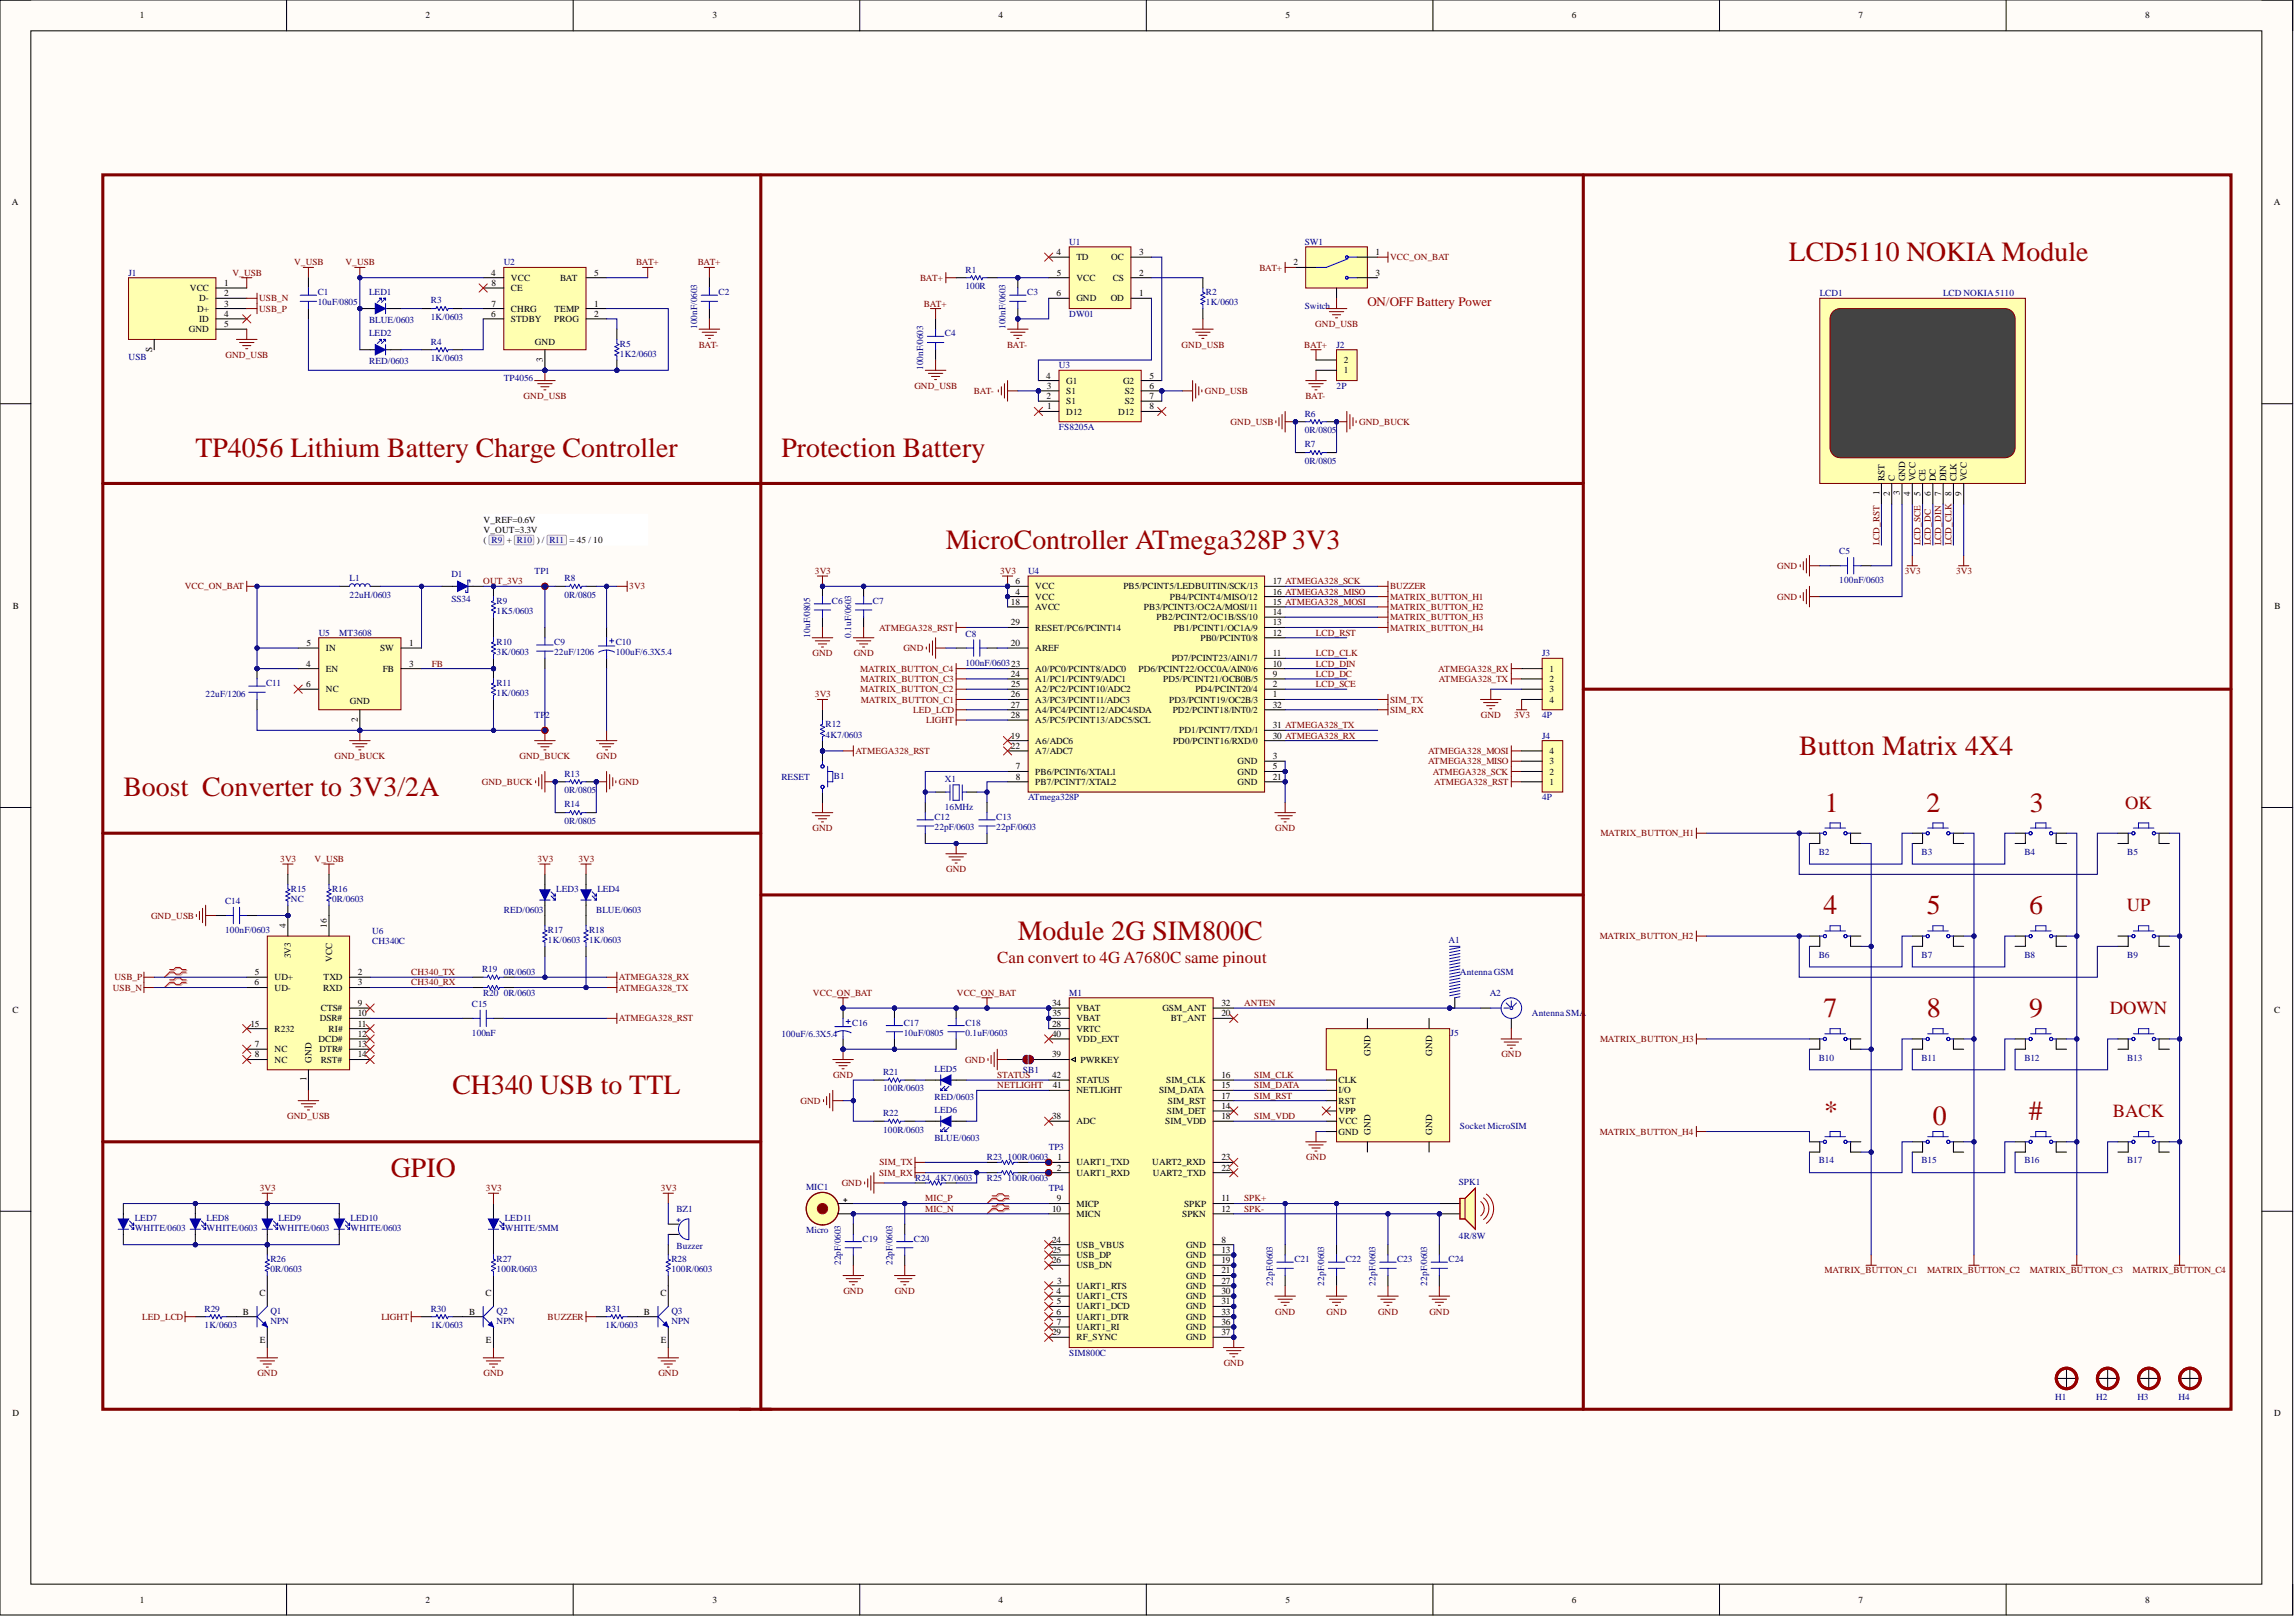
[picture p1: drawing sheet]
<svg xmlns="http://www.w3.org/2000/svg" width="566mm" height="399mm" viewBox="0 0 566 399" stroke-linecap="round" stroke-linejoin="round" font-family="sans-serif">
<defs><g id="words">
<g font-size="6.8" fill="#980000">
<text x="441.4" y="64.4">LCD5110 NOKIA Module</text>
<text x="48.2" y="112.6">TP4056 Lithium Battery Charge Controller</text>
<text x="192.8" y="112.6">Protection Battery</text>
<text x="233.4" y="135.5">MicroController ATmega328P 3V3</text>
<text x="443.9" y="186.2">Button Matrix 4X4</text>
<text x="30.4" y="196.3">Boost Converter to 3V3/2A</text>
<text x="450.2" y="200.1">1</text>
<text x="475.3" y="200.1">2</text>
<text x="500.8" y="200.1">3</text>
<text x="449.9" y="225.5">4</text>
<text x="475.3" y="225.5">5</text>
<text x="500.6" y="225.5">6</text>
<text x="251.1" y="231.8">Module 2G SIM800C</text>
<text x="449.9" y="250.9">7</text>
<text x="475.3" y="250.9">8</text>
<text x="500.6" y="250.9">9</text>
<text x="111.6" y="269.9">CH340 USB to TTL</text>
<text x="450.1" y="276.2">*</text>
<text x="476.9" y="277.5">0</text>
<text x="500.5" y="276.2">#</text>
<text x="96.4" y="290.2">GPIO</text>
</g>
<g font-size="4.6" fill="#980000">
<text x="524.3" y="199.4">OK</text>
<text x="524.7" y="224.7">UP</text>
<text x="520.5" y="250.1">DOWN</text>
<text x="521.2" y="275.5">BACK</text>
</g>
<text font-size="4.1" fill="#980000" x="246" y="237.5">Can convert to 4G A7680C same pinout</text>
<text font-size="3.2" fill="#980000" x="337.4" y="75.4">ON/OFF Battery Power</text>
<g font-size="2.3">
<text x="34.5" y="4.6">1</text>
<text x="105" y="4.6">2</text>
<text x="175.8" y="4.6">3</text>
<text x="246.4" y="4.6">4</text>
<text x="317.1" y="4.6">5</text>
<text x="387.8" y="4.6">6</text>
<text x="458.5" y="4.6">7</text>
<text x="529.3" y="4.6">8</text>
<text x="3" y="50.6">A</text>
<text x="561" y="50.6">A</text>
<text x="260.7" y="62.9">4</text>
<text x="265.6" y="64.2">TD</text>
<text x="274.1" y="64.2">OC</text>
<text x="281" y="62.9">3</text>
<text x="319.1" y="65.4">2</text>
<text x="339.4" y="62.9">1</text>
<text x="46.8" y="71.8">VCC</text>
<text x="55.3" y="70.5">1</text>
<text x="121.2" y="68">4</text>
<text x="121.2" y="70.5">8</text>
<text x="126.1" y="69.2">VCC</text>
<text x="126.1" y="71.8">CE</text>
<text x="138.2" y="69.2">BAT</text>
<text x="146.6" y="68">5</text>
<text x="260.8" y="68">5</text>
<text x="265.6" y="69.2">VCC</text>
<text x="274.5" y="69.2">CS</text>
<text x="281" y="68">2</text>
<text x="339.4" y="68">3</text>
<text x="48.6" y="76.9">D+</text>
<text x="49.1" y="74.3">D-</text>
<text x="55.3" y="73.1">2</text>
<text x="55.3" y="75.6">3</text>
<text x="121.2" y="75.6">7</text>
<text x="126.1" y="76.9">CHRG</text>
<text x="136.8" y="76.9">TEMP</text>
<text x="146.6" y="75.6">1</text>
<text x="260.7" y="73.1">6</text>
<text x="265.6" y="74.3">GND</text>
<text x="274" y="74.3">OD</text>
<text x="281" y="73.1">1</text>
<text x="46.6" y="81.9">GND</text>
<text x="49.1" y="79.4">ID</text>
<text x="55.3" y="78.1">4</text>
<text x="55.3" y="80.7">5</text>
<text x="121.2" y="78.1">6</text>
<text x="126.1" y="79.4">STDBY</text>
<text x="136.7" y="79.4">PROG</text>
<text x="146.6" y="78.1">2</text>
<text x="37.5" y="86.9" transform="rotate(-90 37.5 86.9)">S</text>
<text x="132" y="85">GND</text>
<text x="133.9" y="89.2" transform="rotate(-90 133.9 89.2)">3</text>
<text x="331.5" y="89.5">2</text>
<text x="258.1" y="93.3">4</text>
<text x="258.3" y="95.9">3</text>
<text x="263" y="94.6">G1</text>
<text x="277.1" y="94.6">G2</text>
<text x="283.6" y="93.3">5</text>
<text x="283.6" y="95.9">6</text>
<text x="331.5" y="92.1">1</text>
<text x="258.2" y="98.4">2</text>
<text x="258.4" y="101">1</text>
<text x="263" y="99.7">S1</text>
<text x="263" y="97.1">S1</text>
<text x="277.5" y="97.1">S2</text>
<text x="277.5" y="99.7">S2</text>
<text x="283.6" y="98.4">7</text>
<text x="283.6" y="101">8</text>
<text x="263" y="102.2">D12</text>
<text x="275.9" y="102.2">D12</text>
<text x="464.9" y="118.7" transform="rotate(-90 464.9 118.7)">RST</text>
<text x="467.5" y="118.7" transform="rotate(-90 467.5 118.7)">C</text>
<text x="470" y="118.7" transform="rotate(-90 470 118.7)">GND</text>
<text x="472.5" y="118.7" transform="rotate(-90 472.5 118.7)">VCC</text>
<text x="475.1" y="118.7" transform="rotate(-90 475.1 118.7)">CE</text>
<text x="477.6" y="118.7" transform="rotate(-90 477.6 118.7)">DC</text>
<text x="480.2" y="118.7" transform="rotate(-90 480.2 118.7)">DIN</text>
<text x="482.7" y="118.7" transform="rotate(-90 482.7 118.7)">CLK</text>
<text x="485.2" y="118.7" transform="rotate(-90 485.2 118.7)">VCC</text>
<text x="463.7" y="122.1" transform="rotate(-90 463.7 122.1)">1</text>
<text x="466.2" y="122.3" transform="rotate(-90 466.2 122.3)">2</text>
<text x="468.7" y="122.2" transform="rotate(-90 468.7 122.2)">3</text>
<text x="471.3" y="122.3" transform="rotate(-90 471.3 122.3)">4</text>
<text x="473.8" y="122.3" transform="rotate(-90 473.8 122.3)">5</text>
<text x="476.4" y="122.3" transform="rotate(-90 476.4 122.3)">6</text>
<text x="478.9" y="122.3" transform="rotate(-90 478.9 122.3)">7</text>
<text x="481.4" y="122.3" transform="rotate(-90 481.4 122.3)">8</text>
<text x="484" y="122.3" transform="rotate(-90 484 122.3)">9</text>
<text x="119.3" y="128.9">V_REF=0.6V</text>
<text x="119.3" y="131.4">V_OUT=3.3V</text>
<text x="119.3" y="133.9">( R9 + R10 ) / R11 = 45 / 10</text>
<text x="249.4" y="149.2">18</text>
<text x="250.5" y="146.6">4</text>
<text x="250.5" y="144.1">6</text>
<text x="255.4" y="147.9">VCC</text>
<text x="255.4" y="145.3">VCC</text>
<text x="277.2" y="145.3">PB5/PCINT5/LEDBUITIN/SCK/13</text>
<text x="288.7" y="147.9">PB4/PCINT4/MISO/12</text>
<text x="314" y="149.2">15 ATMEGA328_MOSI</text>
<text x="314" y="146.6">16 ATMEGA328_MISO</text>
<text x="314" y="144.1">17 ATMEGA328_SCK</text>
<text x="3.1" y="150.1">B</text>
<text x="249.4" y="154.2">29</text>
<text x="255.4" y="155.5">RESET/PC6/PCINT14</text>
<text x="255.4" y="150.4">AVCC</text>
<text x="282.2" y="150.4">PB3/PCINT3/OC2A/MOSI/11</text>
<text x="285.4" y="153">PB2/PCINT2/OC1B/SS/10</text>
<text x="289.6" y="155.5">PB1/PCINT1/OC1A/9</text>
<text x="314" y="154.2">13</text>
<text x="314" y="151.7">14</text>
<text x="561.2" y="150.1">B</text>
<text x="75.6" y="159.3">5</text>
<text x="80.4" y="160.6">IN</text>
<text x="93.8" y="160.6">SW</text>
<text x="101" y="159.3">1</text>
<text x="249.4" y="159.3">20</text>
<text x="255.4" y="160.6">AREF</text>
<text x="296.2" y="158">PB0/PCINT0/8</text>
<text x="314" y="156.8">12</text>
<text x="314" y="161.8">11</text>
<text x="75.5" y="164.4">4</text>
<text x="80.4" y="165.6">EN</text>
<text x="94.4" y="165.6">FB</text>
<text x="101" y="164.4">3</text>
<text x="249.4" y="166.9">24</text>
<text x="255.4" y="165.6">A0/PC0/PCINT8/ADC0</text>
<text x="280.9" y="165.6">PD6/PCINT22/OCC0A/AIN0/6</text>
<text x="289.1" y="163.1">PD7/PCINT23/AIN1/7</text>
<text x="314" y="166.9">9</text>
<text x="314" y="164.4">10</text>
<text x="382.2" y="165.6">1</text>
<text x="75.5" y="169.4">6</text>
<text x="80.4" y="170.7">NC</text>
<text x="86.3" y="173.5">GND</text>
<text x="249.4" y="172">26</text>
<text x="249.5" y="169.4">25</text>
<text x="255.4" y="168.2">A1/PC1/PCINT9/ADC1</text>
<text x="255.4" y="170.7">A2/PC2/PCINT10/ADC2</text>
<text x="255.4" y="173.2">A3/PC3/PCINT11/ADC3</text>
<text x="287" y="168.2">PD5/PCINT21/OCB0B/5</text>
<text x="288.5" y="173.2">PD3/PCINT19/OC2B/3</text>
<text x="294.9" y="170.7">PD4/PCINT20/4</text>
<text x="314" y="172">1</text>
<text x="314" y="169.4">2</text>
<text x="382.2" y="168.2">2</text>
<text x="382.2" y="170.7">3</text>
<text x="382.2" y="173.2">4</text>
<text x="88.3" y="178.1" transform="rotate(-90 88.3 178.1)">2</text>
<text x="249.4" y="174.5">27</text>
<text x="249.4" y="177.1">28</text>
<text x="255.4" y="175.8">A4/PC4/PCINT12/ADC4/SDA</text>
<text x="255.4" y="178.3">A5/PC5/PCINT13/ADC5/SCL</text>
<text x="289.3" y="175.8">PD2/PCINT18/INT0/2</text>
<text x="314" y="179.6">31 ATMEGA328_TX</text>
<text x="314" y="174.5">32</text>
<text x="249.4" y="182.1">19</text>
<text x="249.4" y="184.7">22</text>
<text x="255.4" y="183.4">A6/ADC6</text>
<text x="255.4" y="185.9">A7/ADC7</text>
<text x="289.4" y="183.4">PD0/PCINT16/RXD/0</text>
<text x="290.9" y="180.9">PD1/PCINT7/TXD/1</text>
<text x="314" y="182.1">30 ATMEGA328_RX</text>
<text x="382.2" y="185.9">4</text>
<text x="250.6" y="189.7">7</text>
<text x="255.4" y="191">PB6/PCINT6/XTAL1</text>
<text x="305.3" y="188.5">GND</text>
<text x="305.3" y="191">GND</text>
<text x="314" y="187.2">3</text>
<text x="314" y="189.7">5</text>
<text x="382.2" y="191">2</text>
<text x="382.2" y="188.5">3</text>
<text x="250.6" y="192.3">8</text>
<text x="255.4" y="193.5">PB7/PCINT7/XTAL2</text>
<text x="305.3" y="193.5">GND</text>
<text x="314" y="192.3">21</text>
<text x="382.2" y="193.5">1</text>
<text x="70.5" y="228.8" transform="rotate(-90 70.5 228.8)">4</text>
<text x="80.7" y="228.8" transform="rotate(-90 80.7 228.8)">16</text>
<text x="71.8" y="236.3" transform="rotate(-90 71.8 236.3)">3V3</text>
<text x="81.9" y="237.3" transform="rotate(-90 81.9 237.3)">VCC</text>
<text x="62.8" y="243">6</text>
<text x="62.9" y="240.5">5</text>
<text x="67.7" y="241.7">UD+</text>
<text x="67.7" y="244.3">UD-</text>
<text x="79.7" y="244.3">RXD</text>
<text x="79.8" y="241.7">TXD</text>
<text x="88.3" y="240.5">2</text>
<text x="88.3" y="243">3</text>
<text x="3" y="249.7">C</text>
<text x="78.9" y="251.9">DSR#</text>
<text x="79.1" y="249.4">CTS#</text>
<text x="88.3" y="248.1">9</text>
<text x="88.3" y="250.6">10</text>
<text x="259.6" y="248.1">34</text>
<text x="259.7" y="250.6">35</text>
<text x="265.6" y="249.4">VBAT</text>
<text x="265.6" y="251.9">VBAT</text>
<text x="286.8" y="249.4">GSM_ANT</text>
<text x="288.8" y="251.9">BT_ANT</text>
<text x="301.3" y="248.1">32</text>
<text x="301.3" y="250.6">20</text>
<text x="561.1" y="249.7">C</text>
<text x="61.8" y="253.2">15</text>
<text x="67.7" y="254.4">R232</text>
<text x="78.5" y="257">DCD#</text>
<text x="81.1" y="254.4">RI#</text>
<text x="88.3" y="253.2">11</text>
<text x="88.3" y="255.7">12</text>
<text x="259.6" y="253.2">28</text>
<text x="259.6" y="255.7">40</text>
<text x="265.6" y="254.4">VRTC</text>
<text x="265.6" y="257">VDD_EXT</text>
<text x="62.9" y="258.2">7</text>
<text x="62.9" y="260.8">8</text>
<text x="67.7" y="259.5">NC</text>
<text x="67.7" y="262">NC</text>
<text x="76.9" y="262" transform="rotate(-90 76.9 262)">GND</text>
<text x="78.8" y="259.5">DTR#</text>
<text x="79.1" y="262">RST#</text>
<text x="88.3" y="258.2">13</text>
<text x="88.3" y="260.8">14</text>
<text x="259.6" y="260.8">39</text>
<text x="266.6" y="262">PWRKEY</text>
<text x="338.1" y="260.3" transform="rotate(-90 338.1 260.3)">GND</text>
<text x="353.3" y="260.3" transform="rotate(-90 353.3 260.3)">GND</text>
<text x="75.6" y="266.7" transform="rotate(-90 75.6 266.7)">1</text>
<text x="259.6" y="265.8">42</text>
<text x="259.7" y="268.4">41</text>
<text x="265.6" y="269.6">NETLIGHT</text>
<text x="265.6" y="267.1">STATUS</text>
<text x="285.9" y="269.6">SIM_DATA</text>
<text x="287.7" y="267.1">SIM_CLK</text>
<text x="301.3" y="268.4">15</text>
<text x="301.3" y="265.8">16</text>
<text x="330.3" y="269.6">I/O</text>
<text x="330.3" y="267.1">CLK</text>
<text x="259.6" y="276">38</text>
<text x="287.9" y="274.7">SIM_DET</text>
<text x="288.1" y="272.2">SIM_RST</text>
<text x="301.3" y="273.4">14</text>
<text x="301.3" y="276">18</text>
<text x="301.3" y="270.9">17</text>
<text x="330.3" y="272.2">RST</text>
<text x="330.3" y="274.7">VPP</text>
<text x="265.6" y="277.3">ADC</text>
<text x="287.5" y="277.3">SIM_VDD</text>
<text x="330.3" y="277.3">VCC</text>
<text x="330.3" y="279.8">GND</text>
<text x="338.1" y="279.8" transform="rotate(-90 338.1 279.8)">GND</text>
<text x="353.3" y="279.8" transform="rotate(-90 353.3 279.8)">GND</text>
<text x="260.9" y="286.1">1</text>
<text x="265.6" y="287.4">UART1_TXD</text>
<text x="284.3" y="287.4">UART2_RXD</text>
<text x="301.3" y="286.1">23</text>
<text x="260.8" y="288.7">2</text>
<text x="265.6" y="289.9">UART1_RXD</text>
<text x="284.4" y="289.9">UART2_TXD</text>
<text x="301.3" y="288.7">22</text>
<text x="259.6" y="298.8">10</text>
<text x="260.8" y="296.3">9</text>
<text x="265.6" y="297.5">MICP</text>
<text x="292.1" y="297.5">SPKP</text>
<text x="301.3" y="296.3">11</text>
<text x="301.3" y="298.8">12</text>
<text x="265.6" y="300.1">MICN</text>
<text x="291.7" y="300.1">SPKN</text>
<text x="259.6" y="306.4">24</text>
<text x="259.6" y="311.5">26</text>
<text x="259.7" y="309">25</text>
<text x="265.6" y="307.7">USB_VBUS</text>
<text x="265.6" y="310.2">USB_DP</text>
<text x="292.6" y="307.7">GND</text>
<text x="292.6" y="310.2">GND</text>
<text x="301.3" y="306.4">8</text>
<text x="301.3" y="309">13</text>
<text x="301.3" y="311.5">19</text>
<text x="260.8" y="316.6">3</text>
<text x="265.6" y="317.8">UART1_RTS</text>
<text x="265.6" y="312.8">USB_DN</text>
<text x="292.6" y="312.8">GND</text>
<text x="292.6" y="315.3">GND</text>
<text x="292.6" y="317.8">GND</text>
<text x="301.3" y="314">21</text>
<text x="301.3" y="316.6">27</text>
<text x="64" y="319.6">C</text>
<text x="119.8" y="319.6">C</text>
<text x="162.9" y="319.6">C</text>
<text x="260.7" y="319.1">4</text>
<text x="260.8" y="321.6">5</text>
<text x="265.6" y="322.9">UART1_DCD</text>
<text x="265.6" y="320.4">UART1_CTS</text>
<text x="292.6" y="320.4">GND</text>
<text x="292.6" y="322.9">GND</text>
<text x="301.3" y="319.1">30</text>
<text x="301.3" y="321.6">31</text>
<text x="59.9" y="324.2">B</text>
<text x="115.7" y="324.2">B</text>
<text x="158.9" y="324.2">B</text>
<text x="259.6" y="329.3">29</text>
<text x="260.7" y="324.2">6</text>
<text x="260.8" y="326.7">7</text>
<text x="265.6" y="325.5">UART1_DTR</text>
<text x="265.6" y="328">UART1_RI</text>
<text x="292.6" y="325.5">GND</text>
<text x="292.6" y="328">GND</text>
<text x="301.3" y="324.2">33</text>
<text x="301.3" y="326.7">36</text>
<text x="301.3" y="329.3">37</text>
<text x="64.1" y="331.3">E</text>
<text x="119.9" y="331.3">E</text>
<text x="163" y="331.3">E</text>
<text x="265.6" y="330.5">RF_SYNC</text>
<text x="292.6" y="330.5">GND</text>
<text x="3" y="349.2">D</text>
<text x="561.1" y="349.2">D</text>
<text x="34.5" y="395.2">1</text>
<text x="105" y="395.2">2</text>
<text x="175.8" y="395.2">3</text>
<text x="246.4" y="395.2">4</text>
<text x="317.1" y="395.2">5</text>
<text x="387.8" y="395.2">6</text>
<text x="458.5" y="395.2">7</text>
<text x="529.3" y="395.2">8</text>
</g>
<g font-size="2.3" fill="#800000">
<text x="72.5" y="65.4">V_USB</text>
<text x="85.2" y="65.4">V_USB</text>
<text x="156.9" y="65.4">BAT+</text>
<text x="172.1" y="65.4">BAT+</text>
<text x="342.9" y="64.2">VCC_ON_BAT</text>
<text x="57.3" y="68">V_USB</text>
<text x="227" y="69.2">BAT+</text>
<text x="310.7" y="66.7">BAT+</text>
<text x="63.9" y="74.3">USB_N</text>
<text x="63.9" y="76.9">USB_P</text>
<text x="227.9" y="75.6">BAT+</text>
<text x="324.5" y="80.7">GND_USB</text>
<text x="55.6" y="88.3">GND_USB</text>
<text x="172.4" y="85.7">BAT-</text>
<text x="248.5" y="85.7">BAT-</text>
<text x="291.5" y="85.7">GND_USB</text>
<text x="321.8" y="85.7">BAT+</text>
<text x="225.6" y="95.9">GND_USB</text>
<text x="129.2" y="98.4">GND_USB</text>
<text x="240.3" y="97.1">BAT-</text>
<text x="297.3" y="97.1">GND_USB</text>
<text x="322.1" y="98.4">BAT-</text>
<text x="303.6" y="104.8">GND_USB</text>
<text x="335.3" y="104.8">GND_BUCK</text>
<text x="463.7" y="134.4" transform="rotate(-90 463.7 134.4)">LCD_RST</text>
<text x="473.8" y="134.4" transform="rotate(-90 473.8 134.4)">LCD_SCE</text>
<text x="476.4" y="134.4" transform="rotate(-90 476.4 134.4)">LCD_DC</text>
<text x="478.9" y="134.4" transform="rotate(-90 478.9 134.4)">LCD_DIN</text>
<text x="481.4" y="134.4" transform="rotate(-90 481.4 134.4)">LCD_CLK</text>
<text x="201.1" y="141.5">3V3</text>
<text x="246.7" y="141.5">3V3</text>
<text x="438.5" y="140.3">GND</text>
<text x="469.9" y="141.5">3V3</text>
<text x="482.6" y="141.5">3V3</text>
<text x="45.6" y="145.3">VCC_ON_BAT</text>
<text x="119.2" y="144.1">OUT_3V3</text>
<text x="155.2" y="145.3">3V3</text>
<text x="342.9" y="145.3">BUZZER</text>
<text x="342.9" y="147.9">MATRIX_BUTTON_H1</text>
<text x="438.5" y="147.9">GND</text>
<text x="216.9" y="155.5">ATMEGA328_RST</text>
<text x="342.9" y="153">MATRIX_BUTTON_H3</text>
<text x="342.9" y="150.4">MATRIX_BUTTON_H2</text>
<text x="342.9" y="155.5">MATRIX_BUTTON_H4</text>
<text x="200.5" y="161.8">GND</text>
<text x="210.6" y="161.8">GND</text>
<text x="222.9" y="160.6">GND</text>
<text x="324.7" y="161.8">LCD_CLK</text>
<text x="324.7" y="156.8">LCD_RST</text>
<text x="106.5" y="164.4">FB</text>
<text x="212.2" y="165.6">MATRIX_BUTTON_C4</text>
<text x="324.7" y="166.9">LCD_DC</text>
<text x="324.7" y="164.4">LCD_DIN</text>
<text x="354.9" y="165.6">ATMEGA328_RX</text>
<text x="201.1" y="172">3V3</text>
<text x="212.2" y="170.7">MATRIX_BUTTON_C2</text>
<text x="212.3" y="168.2">MATRIX_BUTTON_C3</text>
<text x="212.4" y="173.2">MATRIX_BUTTON_C1</text>
<text x="324.7" y="169.4">LCD_SCE</text>
<text x="342.9" y="173.2">SIM_TX</text>
<text x="354.9" y="168.2">ATMEGA328_TX</text>
<text x="225.3" y="175.8">LED_LCD</text>
<text x="228.5" y="178.3">LIGHT</text>
<text x="342.9" y="175.8">SIM_RX</text>
<text x="365.3" y="177.1">GND</text>
<text x="373.5" y="177.1">3V3</text>
<text x="211" y="185.9">ATMEGA328_RST</text>
<text x="352.3" y="185.9">ATMEGA328_MOSI</text>
<text x="82.5" y="187.2">GND_BUCK</text>
<text x="128.2" y="187.2">GND_BUCK</text>
<text x="147.2" y="187.2">GND</text>
<text x="352.3" y="188.5">ATMEGA328_MISO</text>
<text x="353.5" y="191">ATMEGA328_SCK</text>
<text x="118.9" y="193.5">GND_BUCK</text>
<text x="152.7" y="193.5">GND</text>
<text x="353.8" y="193.5">ATMEGA328_RST</text>
<text x="200.5" y="205">GND</text>
<text x="314.6" y="205">GND</text>
<text x="394.8" y="206.2">MATRIX_BUTTON_H1</text>
<text x="69.2" y="212.6">3V3</text>
<text x="77.6" y="212.6">V_USB</text>
<text x="132.6" y="212.6">3V3</text>
<text x="142.7" y="212.6">3V3</text>
<text x="233.4" y="215.1">GND</text>
<text x="37.3" y="226.5">GND_USB</text>
<text x="394.7" y="231.6">MATRIX_BUTTON_H2</text>
<text x="27.8" y="244.3">USB_N</text>
<text x="28.2" y="241.7">USB_P</text>
<text x="101.5" y="240.5">CH340_TX</text>
<text x="101.5" y="243">CH340_RX</text>
<text x="152.7" y="244.3">ATMEGA328_TX</text>
<text x="152.7" y="241.7">ATMEGA328_RX</text>
<text x="200.6" y="245.5">VCC_ON_BAT</text>
<text x="236.1" y="245.5">VCC_ON_BAT</text>
<text x="152.7" y="251.9">ATMEGA328_RST</text>
<text x="306.9" y="248.1">ANTEN</text>
<text x="394.8" y="257">MATRIX_BUTTON_H3</text>
<text x="238.1" y="262">GND</text>
<text x="370.4" y="260.8">GND</text>
<text x="205.5" y="265.8">GND</text>
<text x="246" y="268.4">NETLIGHT</text>
<text x="246" y="265.8">STATUS</text>
<text x="309.5" y="268.4">SIM_DATA</text>
<text x="309.5" y="265.8">SIM_CLK</text>
<text x="70.9" y="276">GND_USB</text>
<text x="197.5" y="272.2">GND</text>
<text x="309.5" y="276">SIM_VDD</text>
<text x="309.5" y="270.9">SIM_RST</text>
<text x="394.7" y="279.8">MATRIX_BUTTON_H4</text>
<text x="217" y="287.4">SIM_TX</text>
<text x="322.2" y="286.1">GND</text>
<text x="64.1" y="293.7">3V3</text>
<text x="119.9" y="293.7">3V3</text>
<text x="163" y="293.7">3V3</text>
<text x="207.7" y="292.5">GND</text>
<text x="216.9" y="289.9">SIM_RX</text>
<text x="228.3" y="296.3">MIC_P</text>
<text x="228.3" y="298.8">MIC_N</text>
<text x="306.9" y="296.3">SPK+</text>
<text x="306.9" y="298.8">SPK-</text>
<text x="450.1" y="314">MATRIX_BUTTON_C1</text>
<text x="475.4" y="314">MATRIX_BUTTON_C2</text>
<text x="500.8" y="314">MATRIX_BUTTON_C3</text>
<text x="526.2" y="314">MATRIX_BUTTON_C4</text>
<text x="208.1" y="319.1">GND</text>
<text x="220.8" y="319.1">GND</text>
<text x="35.1" y="325.5">LED_LCD</text>
<text x="94.1" y="325.5">LIGHT</text>
<text x="135.1" y="325.5">BUZZER</text>
<text x="314.6" y="324.2">GND</text>
<text x="327.3" y="324.2">GND</text>
<text x="340" y="324.2">GND</text>
<text x="352.7" y="324.2">GND</text>
<text x="63.5" y="339.4">GND</text>
<text x="119.3" y="339.4">GND</text>
<text x="162.4" y="339.4">GND</text>
<text x="301.9" y="336.9">GND</text>
</g>
<g font-size="2.3" fill="#000080">
<text x="124.3" y="65.4">U2</text>
<text x="263.8" y="60.4">U1</text>
<text x="321.9" y="60.4">SW1</text>
<text x="31.7" y="68">J1</text>
<text x="238.2" y="67.2">R1</text>
<text x="238.2" y="71.3">100R</text>
<text x="78.4" y="72.8">C1</text>
<text x="78.4" y="75.3">10uF/0805</text>
<text x="91.1" y="72.8">LED1</text>
<text x="106.3" y="74.8">R3</text>
<text x="177.3" y="72.8">C2</text>
<text x="253.4" y="72.8">C3</text>
<text x="297.5" y="72.8">R2</text>
<text x="297.5" y="75.3">1K/0603</text>
<text x="321.9" y="76.1">Switch</text>
<text x="449" y="73.1">LCD1</text>
<text x="479.4" y="73.1">LCD NOKIA 5110</text>
<text x="91.1" y="79.6">BLUE/0603</text>
<text x="91.1" y="82.9">LED2</text>
<text x="106.3" y="78.9">1K/0603</text>
<text x="172" y="81.2" transform="rotate(-90 172 81.2)">100nF/0603</text>
<text x="233.1" y="82.9">C4</text>
<text x="248.1" y="81.2" transform="rotate(-90 248.1 81.2)">100nF/0603</text>
<text x="263.8" y="78.1">DW01</text>
<text x="31.7" y="88.8">USB</text>
<text x="91.1" y="89.8">RED/0603</text>
<text x="106.3" y="85">R4</text>
<text x="106.3" y="89">1K/0603</text>
<text x="153" y="85.5">R5</text>
<text x="153" y="88">1K2/0603</text>
<text x="329.7" y="85.7">J2</text>
<text x="124.3" y="93.9">TP4056</text>
<text x="227.8" y="91.3" transform="rotate(-90 227.8 91.3)">100nF/0603</text>
<text x="261.3" y="90.8">U3</text>
<text x="329.7" y="95.9">2P</text>
<text x="261.3" y="106">FS8205A</text>
<text x="321.9" y="102.7">R6</text>
<text x="321.9" y="106.8">0R/0805</text>
<text x="321.9" y="110.3">R7</text>
<text x="321.9" y="114.4">0R/0805</text>
<text x="453.8" y="136.7">C5</text>
<text x="86.2" y="143.3">L1</text>
<text x="111.4" y="142.3">D1</text>
<text x="131.9" y="141.5">TP1</text>
<text x="139.3" y="143.3">R8</text>
<text x="253.6" y="141.5">U4</text>
<text x="453.8" y="143.8">100nF/0603</text>
<text x="86.2" y="147.4">22uH/0603</text>
<text x="111.4" y="148.4">SS34</text>
<text x="122.5" y="148.9">R9</text>
<text x="139.3" y="147.4">0R/0805</text>
<text x="205.2" y="148.9">C6</text>
<text x="215.3" y="148.9">C7</text>
<text x="122.5" y="151.4">1K5/0603</text>
<text x="78.6" y="156.8">U5</text>
<text x="83.7" y="156.8">MT3608</text>
<text x="122.5" y="159">R10</text>
<text x="122.5" y="161.6">3K/0603</text>
<text x="136.7" y="159">C9</text>
<text x="136.7" y="161.6">22uF/1206</text>
<text x="151.9" y="159">C10</text>
<text x="151.9" y="161.6">100uF/6.3X5.4</text>
<text x="199.9" y="157.3" transform="rotate(-90 199.9 157.3)">10uF/0805</text>
<text x="210" y="157.3" transform="rotate(-90 210 157.3)">0.1uF/0603</text>
<text x="238.2" y="157">C8</text>
<text x="380.5" y="161.8">J3</text>
<text x="238.2" y="164.1">100nF/060323</text>
<text x="50.7" y="172">22uF/1206</text>
<text x="65.7" y="169.2">C11</text>
<text x="122.5" y="169.2">R11</text>
<text x="122.5" y="171.7">1K/0603</text>
<text x="131.9" y="177.1">TP</text>
<text x="134.5" y="177.1">2</text>
<text x="203.7" y="179.3">R12</text>
<text x="380.5" y="177.1">4P</text>
<text x="203.7" y="181.9">4K7/0603</text>
<text x="380.5" y="182.1">J4</text>
<text x="139.3" y="191.5">R13</text>
<text x="139.3" y="195.6">0R/0805</text>
<text x="192.8" y="192.3">RESET</text>
<text x="205.7" y="192">B1</text>
<text x="233.1" y="192.8">X1</text>
<text x="253.6" y="197.3">ATmega328P</text>
<text x="380.5" y="197.3">4P</text>
<text x="139.3" y="199.1">R14</text>
<text x="139.3" y="203.2">0R/0805</text>
<text x="230.6" y="202.2">C12</text>
<text x="233.1" y="199.6">16MHz</text>
<text x="245.8" y="202.2">C13</text>
<text x="230.6" y="204.7">22pF/0603</text>
<text x="245.8" y="204.7">22pF/0603</text>
<text x="448.7" y="210.8">B2</text>
<text x="474.1" y="210.8">B3</text>
<text x="499.4" y="210.8">B4</text>
<text x="524.8" y="210.8">B5</text>
<text x="71.8" y="219.9">R15</text>
<text x="81.9" y="219.9">R16</text>
<text x="137.2" y="219.9">LED3</text>
<text x="147.4" y="219.9">LED4</text>
<text x="55.5" y="223">C14</text>
<text x="71.8" y="222.5">NC</text>
<text x="81.9" y="222.5">0R/0603</text>
<text x="124.3" y="225.3">RED/0603</text>
<text x="147.1" y="225.3">BLUE/0603</text>
<text x="55.5" y="230.1">100nF/0603</text>
<text x="91.8" y="230.3">U6</text>
<text x="91.8" y="232.9">CH340C</text>
<text x="135.2" y="230.1">R17</text>
<text x="135.2" y="232.6">1K/0603</text>
<text x="145.3" y="230.1">R18</text>
<text x="145.3" y="232.6">1K/0603</text>
<text x="357.4" y="232.6">A1</text>
<text x="119" y="239.7">R19</text>
<text x="448.7" y="236.2">B6</text>
<text x="474.1" y="236.2">B7</text>
<text x="499.4" y="236.2">B8</text>
<text x="524.8" y="236.2">B9</text>
<text x="119.2" y="245.5">R20</text>
<text x="124.3" y="240.5">0R/0603</text>
<text x="124.3" y="245.5">0R/0603</text>
<text x="263.8" y="245.5">M1</text>
<text x="360.2" y="240.5">Antenna GSM</text>
<text x="367.5" y="245.5">A2</text>
<text x="116.4" y="248.3">C15</text>
<text x="377.9" y="250.6">Antenna SMA</text>
<text x="116.4" y="255.4">100nF</text>
<text x="192.8" y="255.7">100uF/6.3X5.4</text>
<text x="210.3" y="252.9">C16</text>
<text x="223" y="252.9">C17</text>
<text x="223" y="255.4">10uF/0805</text>
<text x="238.2" y="252.9">C18</text>
<text x="238.2" y="255.4">0.1uF/0603</text>
<text x="357.9" y="255.4">J5</text>
<text x="448.7" y="261.5">B10</text>
<text x="474.1" y="261.5">B11</text>
<text x="499.4" y="261.5">B12</text>
<text x="524.8" y="261.5">B13</text>
<text x="217.9" y="265.1">R21</text>
<text x="217.9" y="269.1">100R/0603</text>
<text x="230.6" y="264.3">LED5</text>
<text x="252.4" y="264.6">SB1</text>
<text x="217.9" y="275.2">R22</text>
<text x="230.6" y="274.5">LED6</text>
<text x="230.6" y="271.2">RED/0603</text>
<text x="217.9" y="279.3">100R/0603</text>
<text x="230.6" y="281.3">BLUE/0603</text>
<text x="360.2" y="278.5">Socket MicroSIM</text>
<text x="243.5" y="286.1">R23</text>
<text x="248.6" y="286.1">100R/0603</text>
<text x="258.7" y="283.6">TP3</text>
<text x="448.7" y="286.9">B14</text>
<text x="474.1" y="286.9">B15</text>
<text x="499.4" y="286.9">B16</text>
<text x="524.8" y="286.9">B17</text>
<text x="198.9" y="293.5">MIC1</text>
<text x="225.7" y="291.2">R24</text>
<text x="230.8" y="291.2">4K7/0603</text>
<text x="243.5" y="291.2">R25</text>
<text x="248.6" y="291.2">100R/0603</text>
<text x="258.7" y="293.7">TP4</text>
<text x="359.9" y="292.2">SPK1</text>
<text x="166.9" y="298.8">BZ1</text>
<text x="33.2" y="301.1">LED7</text>
<text x="33.2" y="303.6">WHITE/0603</text>
<text x="51" y="301.1">LED8</text>
<text x="51" y="303.6">WHITE/0603</text>
<text x="68.7" y="301.1">LED9</text>
<text x="68.7" y="303.6">WHITE/0603</text>
<text x="86.5" y="301.1">LED10</text>
<text x="86.5" y="303.6">WHITE/0603</text>
<text x="124.5" y="301.1">LED11</text>
<text x="124.5" y="303.6">WHITE/5MM</text>
<text x="198.9" y="304.1">Micro</text>
<text x="359.9" y="305.4">4R/8W</text>
<text x="66.7" y="311.2">R26</text>
<text x="122.5" y="311.2">R27</text>
<text x="165.6" y="311.2">R28</text>
<text x="166.9" y="307.9">Buzzer</text>
<text x="212.8" y="306.2">C19</text>
<text x="225.5" y="306.2">C20</text>
<text x="319.3" y="311.2">C21</text>
<text x="332" y="311.2">C22</text>
<text x="344.7" y="311.2">C23</text>
<text x="357.4" y="311.2">C24</text>
<text x="66.7" y="313.8">0R/0603</text>
<text x="122.5" y="313.8">100R/0603</text>
<text x="165.6" y="313.8">100R/0603</text>
<text x="207.5" y="312" transform="rotate(-90 207.5 312)">22pF/0603</text>
<text x="220.2" y="312" transform="rotate(-90 220.2 312)">22pF/0603</text>
<text x="314" y="317.1" transform="rotate(-90 314 317.1)">22pF/0603</text>
<text x="326.7" y="317.1" transform="rotate(-90 326.7 317.1)">22pF/0603</text>
<text x="339.4" y="317.1" transform="rotate(-90 339.4 317.1)">22pF/0603</text>
<text x="352.1" y="317.1" transform="rotate(-90 352.1 317.1)">22pF/0603</text>
<text x="50.5" y="323.4">R29</text>
<text x="66.7" y="323.9">Q1</text>
<text x="106.3" y="323.4">R30</text>
<text x="122.5" y="323.9">Q2</text>
<text x="149.4" y="323.4">R31</text>
<text x="165.6" y="323.9">Q3</text>
<text x="50.5" y="327.5">1K/0603</text>
<text x="66.7" y="326.5">NPN</text>
<text x="106.3" y="327.5">1K/0603</text>
<text x="122.5" y="326.5">NPN</text>
<text x="149.4" y="327.5">1K/0603</text>
<text x="165.6" y="326.5">NPN</text>
<text x="263.8" y="334.3">SIM800C</text>
<text x="507" y="345.2">H1</text>
<text x="517.2" y="345.2">H2</text>
<text x="527.3" y="345.2">H3</text>
<text x="537.5" y="345.2">H4</text>
</g>
<text font-size="1.9" x="208" y="296.4">+</text>
<text font-size="1.9" fill="#00f" x="166.9" y="301.4">+</text>
</g></defs>
<path d="M0 0h565.6v398.3h-565.6z" fill-rule="evenodd" fill="#fffcf8"/>
<path d="M0 0h565.6v398.3h-565.6z" fill="none" stroke="#000" stroke-width=".25"/>
<path d="M7.6 7.6h550.4v383h-550.4z" fill-rule="evenodd" fill="#fffcf8"/>
<g fill="none" stroke="#000" stroke-width=".25">
<path d="M0 0h7.6M70.7 0v7.6M141.4 0v7.6M212.1 0v7.6M282.8 0v7.6M353.5 0v7.6M424.2 0v7.6M494.9 0v7.6M558 0h7.6v7.6M7.6 7.6h550.4v383h-550.4zM0 99.6h7.6M558 99.6h7.6"/>
<path d="M0 199.1h7.6M558 199.1h7.6M0 298.7h7.6M558 298.7h7.6M70.7 390.6v7.7M141.4 390.6v7.7M212.1 390.6v7.7M282.8 390.6v7.7M353.5 390.6v7.7M424.2 390.6v7.7M494.9 390.6v7.7M565.6 390.6v7.7"/>
</g>
<path d="M444.1 139.3v.5M444.9 138.5v2M445.7 137.7v3.6M446.4 137v5M446.4 139.5h2.6" fill="none" stroke="#800000" stroke-width=".25"/>
<path d="M303.4 272.9l2 2.1M305.4 272.9l-2 2.1M326.2 272.9l2 2.1M328.2 272.9l-2 2.1" fill="none" stroke="#f00" stroke-width=".25"/>
<path d="M31.7 68.5h21.6v15.2h-21.6z" fill-rule="evenodd" fill="#ffffb0"/>
<path d="M31.7 68.5h21.6v15.2h-21.6z" fill="none" stroke="#800000" stroke-width=".25"/>
<path d="M53.3 71h7.6M53.3 73.6h7.6M53.3 76.1h7.6M53.3 78.6h7.6M38 83.7v2.5M53.3 81.2h7.6" fill="none" stroke="#000" stroke-width=".25"/>
<circle cx="134.4" cy="91.3" r=".51" fill="#000080"/>
<circle cx="134.4" cy="91.3" r=".51" fill="none" stroke="#000080" stroke-width=".25"/>
<path d="M124.3 65.9h20.3v20.3h-20.3z" fill-rule="evenodd" fill="#ffffb0"/>
<path d="M124.3 65.9h20.3v20.3h-20.3z" fill="none" stroke="#800000" stroke-width=".25"/>
<path d="M119.2 68.5h5.1M119.2 71h5.1M119.2 76.1h5.1M119.2 78.6h5.1M144.6 68.5h5.1M144.6 76.1h5.1M144.6 78.6h5.1M134.4 86.2v5.1" fill="none" stroke="#000" stroke-width=".25"/>
<circle cx="134.4" cy="91.3" r=".51" fill="#000080"/>
<circle cx="134.4" cy="91.3" r=".51" fill="none" stroke="#000080" stroke-width=".25"/>
<circle cx="88.8" cy="76.1" r=".51" fill="#000080"/>
<circle cx="88.8" cy="76.1" r=".51" fill="none" stroke="#000080" stroke-width=".25"/>
<path d="M88.8 76.1h3.8M95.1 76.1h1.3" fill="none" stroke="#000" stroke-width=".25"/>
<path d="M95.1 74.8v2.6" fill="none" stroke="#00f" stroke-width=".25"/>
<circle cx="88.8" cy="76.1" r=".51" fill="#000080"/>
<circle cx="88.8" cy="76.1" r=".51" fill="none" stroke="#000080" stroke-width=".25"/>
<path d="M96.4 76.1h2.5" fill="none" stroke="#000" stroke-width=".25"/>
<path d="M92.6 74.8l2.5 1.3-2.5 1.3z" fill="#00f"/>
<path d="M92.6 74.8l2.5 1.3-2.5 1.3zM93.6 73.6h.5M94.1 73.6l-1 1M94.1 73.6v.5M94.6 73.6h.5M95.1 73.6l-1 1M95.1 73.6v.5M95.1 85v2.5" fill="none" stroke="#00f" stroke-width=".25"/>
<path d="M88.8 86.2h3.8M95.1 86.2h3.8" fill="none" stroke="#000" stroke-width=".25"/>
<path d="M92.6 85l2.5 1.2-2.5 1.3z" fill="#00f"/>
<path d="M106.5 76.1h1l.3-.5 .5 1 .5-1 .5 1 .5-1 .5 1 .3-.5h1M92.6 85l2.5 1.2-2.5 1.3zM93.6 83.7h.5M94.1 83.7l-1 1M94.1 83.7v.5M94.6 83.7h.5M95.1 83.7l-1 1M95.1 83.7v.5M106.5 86.2h1l.3-.5 .5 1 .5-1 .5 1 .5-1 .5 1 .3-.5h1" fill="none" stroke="#00f" stroke-width=".25"/>
<path d="M104 76.1h2.5M111.6 76.1h2.5M104 86.2h2.5M111.6 86.2h2.5" fill="none" stroke="#000" stroke-width=".25"/>
<path d="M59.6 68.5h2.5M60.9 68.5v2.5M74.8 65.9h2.6M76.1 65.9v2.6M87.5 65.9h2.5M88.8 65.9v2.6M58.3 83.7h5.1M59.1 84.5h3.6M59.9 85.2h2M60.6 86h.5M60.9 81.2v2.5" fill="none" stroke="#800000" stroke-width=".25"/>
<circle cx="88.8" cy="68.5" r=".51" fill="#000080"/>
<circle cx="88.8" cy="68.5" r=".51" fill="none" stroke="#000080" stroke-width=".25"/>
<path d="M131.9 93.9h5.1M132.7 94.6h3.5M133.4 95.4h2M134.2 96.1h.5M134.4 91.3v2.6" fill="none" stroke="#800000" stroke-width=".25"/>
<circle cx="134.4" cy="91.3" r=".51" fill="#000080"/>
<circle cx="134.4" cy="91.3" r=".51" fill="none" stroke="#000080" stroke-width=".25"/>
<circle cx="152.2" cy="91.3" r=".51" fill="#000080"/>
<circle cx="152.2" cy="91.3" r=".51" fill="none" stroke="#000080" stroke-width=".25"/>
<path d="M152.2 81.2v2.5M152.2 88.8v2.5" fill="none" stroke="#000" stroke-width=".25"/>
<circle cx="152.2" cy="91.3" r=".51" fill="#000080"/>
<circle cx="152.2" cy="91.3" r=".51" fill="none" stroke="#000080" stroke-width=".25"/>
<path d="M173 72.8h4M173 74.3h4M175 71v1.8M175 74.3v1.8M152.2 83.7v1l.5 .3-1 .5 1 .5-1 .5 1 .5-1 .5 .5 .3v1" fill="none" stroke="#00f" stroke-width=".25"/>
<path d="M158.5 65.9h2.6M159.8 65.9v2.6M173.7 65.9h2.6M175 65.9v2.6M175 78.6v2.6M172.5 81.2h5.1M173.2 81.9h3.6M174 82.7h2M174.8 83.5h.5" fill="none" stroke="#800000" stroke-width=".25"/>
<path d="M175 68.5v2.5M175 76.1v2.5" fill="none" stroke="#000" stroke-width=".25"/>
<path d="M263.8 60.9h15.2v15.2h-15.2z" fill-rule="evenodd" fill="#ffffb0"/>
<path d="M263.8 60.9h15.2v15.2h-15.2z" fill="none" stroke="#800000" stroke-width=".25"/>
<path d="M258.7 73.6h5.1M258.7 68.5h5.1M258.7 63.4h5.1M279 73.6h5.1M279 68.5h5.1M279 63.4h5.1" fill="none" stroke="#000" stroke-width=".25"/>
<circle cx="286.6" cy="96.4" r=".51" fill="#000080"/>
<circle cx="286.6" cy="96.4" r=".51" fill="none" stroke="#000080" stroke-width=".25"/>
<circle cx="256.2" cy="96.4" r=".51" fill="#000080"/>
<circle cx="256.2" cy="96.4" r=".51" fill="none" stroke="#000080" stroke-width=".25"/>
<path d="M261.3 91.3h20.3v12.7h-20.3z" fill-rule="evenodd" fill="#ffffb0"/>
<path d="M261.3 91.3h20.3v12.7h-20.3z" fill="none" stroke="#980000" stroke-width=".25"/>
<path d="M256.2 93.9h5.1M281.6 93.9h5M281.6 96.4h5" fill="none" stroke="#000" stroke-width=".25"/>
<circle cx="286.6" cy="96.4" r=".51" fill="#000080"/>
<circle cx="286.6" cy="96.4" r=".51" fill="none" stroke="#000080" stroke-width=".25"/>
<path d="M256.2 98.9h5.1M256.2 96.4h5.1M281.6 98.9h5M256.2 101.5h5.1M281.6 101.5h5" fill="none" stroke="#000" stroke-width=".25"/>
<circle cx="256.2" cy="96.4" r=".51" fill="#000080"/>
<circle cx="256.2" cy="96.4" r=".51" fill="none" stroke="#000080" stroke-width=".25"/>
<path d="M229.6 76.1h2.5M230.8 76.1v2.5M233.4 67.2v2.6M233.4 68.5h2.5M228.3 91.3h5.1M229 92.1h3.6M229.8 92.8h2M230.6 93.6h.5M230.8 88.8v2.5" fill="none" stroke="#800000" stroke-width=".25"/>
<path d="M230.8 78.6v2.6M230.8 86.2v2.6" fill="none" stroke="#000" stroke-width=".25"/>
<path d="M228.8 82.9h4.1M228.8 84.5h4.1M230.8 81.2v1.7M230.8 84.5v1.7" fill="none" stroke="#00f" stroke-width=".25"/>
<path d="M322.1 60.9h15.3v10.1h-15.3z" fill-rule="evenodd" fill="#ffffb0"/>
<path d="M251.1 78.6v2.6M322.1 60.9h15.3v10.1h-15.3zM248.6 81.2h5M249.3 81.9h3.6M250.1 82.7h2M250.9 83.5h.5" fill="none" stroke="#800000" stroke-width=".25"/>
<g fill="none" stroke="#00f" stroke-width=".25">
<path d="M238.4 68.5h1l.3-.5 .5 1 .5-1 .5 1 .5-1 .5 1 .3-.5h1M332.5 63.8l-5.3 2.1h-2.5M332.7 68.5h2.1M332.7 63.4h2.1"/>
<circle cx="332.3" cy="63.4" r=".33"/>
<circle cx="332.3" cy="68.5" r=".33"/>
</g>
<path d="M235.9 68.5h2.5M243.5 68.5h2.5M319.6 65.9h5.1M329.7 71v2.6M334.8 63.4h5.1M334.8 68.5h5.1" fill="none" stroke="#000" stroke-width=".25"/>
<circle cx="251.1" cy="78.6" r=".51" fill="#000080"/>
<circle cx="251.1" cy="78.6" r=".51" fill="none" stroke="#000080" stroke-width=".25"/>
<path d="M257.7 62.4l2 2M259.7 62.4l-2 2M255.2 100.4l2 2.1M257.2 100.4l-2 2.1M285.6 100.4l2 2.1M287.6 100.4l-2 2.1" fill="none" stroke="#f00" stroke-width=".25"/>
<g fill="none" stroke="#000" stroke-width=".25">
<path d="M296.8 68.5v2.5M296.8 76.1v2.5M446.4 205.5h2.6v2.5h-2.6M459.1 205.5h-2.5v2.5h2.5M471.8 205.5h2.5v2.5h-2.5M484.5 205.5h-2.6v2.5h2.6M497.2 205.5h2.5v2.5h-2.5M509.8 205.5h-2.5v2.5h2.5M522.5 205.5h2.6v2.5h-2.6M535.2 205.5h-2.5v2.5h2.5M446.4 230.8h2.6v2.6h-2.6M459.1 230.8h-2.5v2.6h2.5"/>
<path d="M471.8 230.8h2.5v2.6h-2.5M484.5 230.8h-2.6v2.6h2.6M497.2 230.8h2.5v2.6h-2.5M509.8 230.8h-2.5v2.6h2.5M522.5 230.8h2.6v2.6h-2.6M535.2 230.8h-2.5v2.6h2.5M446.4 256.2h2.6v2.5h-2.6M459.1 256.2h-2.5v2.5h2.5M471.8 256.2h2.5v2.5h-2.5M484.5 256.2h-2.6v2.5h2.6M497.2 256.2h2.5v2.5h-2.5M509.8 256.2h-2.5v2.5h2.5"/>
<path d="M522.5 256.2h2.6v2.5h-2.6M535.2 256.2h-2.5v2.5h2.5M446.4 281.6h2.6v2.5h-2.6M459.1 281.6h-2.5v2.5h2.5M471.8 281.6h2.5v2.5h-2.5M484.5 281.6h-2.6v2.5h2.6M497.2 281.6h2.5v2.5h-2.5M509.8 281.6h-2.5v2.5h2.5M522.5 281.6h2.6v2.5h-2.6M535.2 281.6h-2.5v2.5h2.5"/>
</g>
<g fill="none" stroke="#00f" stroke-width=".25">
<path d="M296.8 71v1l.5 .3-1 .5 1 .5-1 .5 1 .5-1 .5 .5 .3v1M449 205.5h.7M450.2 204.2h5.1M451.5 204.2v-1.3h2.5v1.3M455.8 205.5h.8M474.3 205.5h.8M475.6 204.2h5.1M476.9 204.2v-1.3h2.5v1.3M481.2 205.5h.7M499.7 205.5h.8M501 204.2h5M502.2 204.2v-1.3h2.6v1.3"/>
<path d="M506.5 205.5h.8M525.1 205.5h.7M526.3 204.2h5.1M527.6 204.2v-1.3h2.5v1.3M531.9 205.5h.8M449 230.8h.7M450.2 229.6h5.1M451.5 229.6v-1.3h2.5v1.3M455.8 230.8h.8M474.3 230.8h.8M475.6 229.6h5.1M476.9 229.6v-1.3h2.5v1.3"/>
<path d="M481.2 230.8h.7M499.7 230.8h.8M501 229.6h5M502.2 229.6v-1.3h2.6v1.3M506.5 230.8h.8M525.1 230.8h.7M526.3 229.6h5.1M527.6 229.6v-1.3h2.5v1.3M531.9 230.8h.8M449 256.2h.7M450.2 254.9h5.1M451.5 254.9v-1.2h2.5v1.2"/>
<path d="M455.8 256.2h.8M474.3 256.2h.8M475.6 254.9h5.1M476.9 254.9v-1.2h2.5v1.2M481.2 256.2h.7M499.7 256.2h.8M501 254.9h5M502.2 254.9v-1.2h2.6v1.2M506.5 256.2h.8M525.1 256.2h.7M526.3 254.9h5.1M527.6 254.9v-1.2h2.5v1.2"/>
<path d="M531.9 256.2h.8M449 281.6h.7M450.2 280.3h5.1M451.5 280.3v-1.3h2.5v1.3M455.8 281.6h.8M474.3 281.6h.8M475.6 280.3h5.1M476.9 280.3v-1.3h2.5v1.3M481.2 281.6h.7M499.7 281.6h.8M501 280.3h5M502.2 280.3v-1.3h2.6v1.3"/>
<path d="M506.5 281.6h.8M525.1 281.6h.7M526.3 280.3h5.1M527.6 280.3v-1.3h2.5v1.3M531.9 281.6h.8"/>
<circle cx="450.2" cy="205.5" r=".39"/>
<circle cx="455.3" cy="205.5" r=".39"/>
<circle cx="475.6" cy="205.5" r=".39"/>
<circle cx="480.7" cy="205.5" r=".39"/>
<circle cx="501" cy="205.5" r=".39"/>
<circle cx="506" cy="205.5" r=".39"/>
<circle cx="526.3" cy="205.5" r=".39"/>
<circle cx="531.4" cy="205.5" r=".39"/>
<circle cx="450.2" cy="230.8" r=".39"/>
<circle cx="455.3" cy="230.8" r=".39"/>
<circle cx="475.6" cy="230.8" r=".39"/>
<circle cx="480.7" cy="230.8" r=".39"/>
<circle cx="501" cy="230.8" r=".39"/>
<circle cx="506" cy="230.8" r=".39"/>
<circle cx="526.3" cy="230.8" r=".39"/>
<circle cx="531.4" cy="230.8" r=".39"/>
<circle cx="450.2" cy="256.2" r=".39"/>
<circle cx="455.3" cy="256.2" r=".39"/>
<circle cx="475.6" cy="256.2" r=".39"/>
<circle cx="480.7" cy="256.2" r=".39"/>
<circle cx="501" cy="256.2" r=".39"/>
<circle cx="506" cy="256.2" r=".39"/>
<circle cx="526.3" cy="256.2" r=".39"/>
<circle cx="531.4" cy="256.2" r=".39"/>
<circle cx="450.2" cy="281.6" r=".39"/>
<circle cx="455.3" cy="281.6" r=".39"/>
<circle cx="475.6" cy="281.6" r=".39"/>
<circle cx="480.7" cy="281.6" r=".39"/>
<circle cx="501" cy="281.6" r=".39"/>
<circle cx="506" cy="281.6" r=".39"/>
<circle cx="526.3" cy="281.6" r=".39"/>
<circle cx="531.4" cy="281.6" r=".39"/>
</g>
<g fill="none" stroke="#800000" stroke-width=".25">
<path d="M296.8 78.6v2.6M317.1 64.7v2.5M317.1 65.9h2.5M339.9 63.4h2.5M342.4 62.1v2.6M246.3 96.1v.5M247.1 95.4v2M247.8 94.6v3.6M248.6 96.4h2.5M248.6 93.9v5M291.7 96.4h2.5M294.2 81.2h5.1"/>
<path d="M294.2 93.9v5M295 81.9h3.5M295 94.6v3.6M295.8 82.7h2M295.8 95.4v2M296.5 83.5h.5M296.5 96.1v.5M365.3 172.5h5M366 173.2h3.6M366.8 174h2M367.5 174.8h.5M367.8 170v2.5"/>
<path d="M372.9 163.6v5.1M372.9 167.4h2.5M372.9 164.9h2.5M374.1 175h2.6M375.4 172.5v2.5M372.9 183.9v10.2M372.9 187.7h2.5M372.9 185.2h2.5M372.9 190.2h2.5M372.9 192.8h2.5"/>
</g>
<circle cx="202.9" cy="185.2" r=".51" fill="#000080"/>
<circle cx="202.9" cy="185.2" r=".51" fill="none" stroke="#000080" stroke-width=".25"/>
<path d="M202.9 182.6v2.6" fill="none" stroke="#000" stroke-width=".25"/>
<circle cx="202.9" cy="185.2" r=".51" fill="#000080"/>
<circle cx="202.9" cy="185.2" r=".51" fill="none" stroke="#000080" stroke-width=".25"/>
<path d="M202.9 175v2.6" fill="none" stroke="#000" stroke-width=".25"/>
<path d="M202.9 177.6v1l-.5 .2 1 .5-1 .5 1 .6-1 .5 1 .5-.5 .2v1" fill="none" stroke="#00f" stroke-width=".25"/>
<path d="M201.7 172.5h2.5M202.9 172.5v2.5M202.9 197.9v2.5M200.4 200.4h5.1M201.1 201.2h3.6M201.9 201.9h2M202.7 202.7h.5" fill="none" stroke="#800000" stroke-width=".25"/>
<circle cx="202.9" cy="185.2" r=".51" fill="#000080"/>
<circle cx="202.9" cy="185.2" r=".51" fill="none" stroke="#000080" stroke-width=".25"/>
<path d="M202.9 185.2v2.5M202.9 195.3v2.6" fill="none" stroke="#000" stroke-width=".25"/>
<circle cx="202.9" cy="185.2" r=".51" fill="#000080"/>
<circle cx="202.9" cy="185.2" r=".51" fill="none" stroke="#000080" stroke-width=".25"/>
<g fill="none" stroke="#00f" stroke-width=".25">
<path d="M202.9 187.7v.8M202.9 194.6v.7M204.2 189v5.1M204.2 190.2h1.3v2.6h-1.3M29.2 303.1h2.5M121.8 309.5v1l.5 .2-1.1 .5 1.1 .6-1.1 .5 1.1 .5-1.1 .5 .6 .2v1M164.9 309.5v1l.5 .2-1 .5 1 .6-1 .5 1 .5-1 .5 .5 .2v1M169.9 300.6a2.56 2.56 0 0 0-2.5 2.5 2.56 2.56 0 0 0 2.5 2.6v-5.1"/>
<circle cx="202.9" cy="189" r=".4"/>
<circle cx="202.9" cy="194.1" r=".4"/>
</g>
<path d="M208 185.2h2.5M210.5 183.9v2.5M101.5 323.4v2.6M101.5 324.7h2.5M144.6 324.7h2.5M144.6 323.4v2.6" fill="none" stroke="#800000" stroke-width=".25"/>
<path d="M30.4 296.8v3.8M30.4 303.1v3.8M121.8 306.9v2.6M121.8 314.5v2.6M164.9 306.9v2.6M164.9 314.5v2.6M164.9 301.9h2.5M164.9 304.4h2.5" fill="none" stroke="#000" stroke-width=".25"/>
<path d="M29.2 300.6h2.5l-1.3 2.5z" fill="#00f"/>
<path d="M29.2 300.6h2.5l-1.3 2.5zM32 302.1l1 1M32 301.1l1 1M32.5 303.1h.5M32.5 302.1h.5M33 301.6v.5M33 302.6v.5" fill="none" stroke="#00f" stroke-width=".25"/>
<circle cx="48.2" cy="296.8" r=".51" fill="#000080"/>
<circle cx="48.2" cy="296.8" r=".51" fill="none" stroke="#000080" stroke-width=".25"/>
<circle cx="48.2" cy="306.9" r=".51" fill="#000080"/>
<circle cx="48.2" cy="306.9" r=".51" fill="none" stroke="#000080" stroke-width=".25"/>
<path d="M48.2 296.8v3.8M48.2 303.1v1.3" fill="none" stroke="#000" stroke-width=".25"/>
<path d="M46.9 303.1h2.6" fill="none" stroke="#00f" stroke-width=".25"/>
<circle cx="48.2" cy="296.8" r=".51" fill="#000080"/>
<circle cx="48.2" cy="296.8" r=".51" fill="none" stroke="#000080" stroke-width=".25"/>
<path d="M48.2 304.4v2.5" fill="none" stroke="#000" stroke-width=".25"/>
<circle cx="48.2" cy="306.9" r=".51" fill="#000080"/>
<circle cx="48.2" cy="306.9" r=".51" fill="none" stroke="#000080" stroke-width=".25"/>
<path d="M46.9 300.6h2.6l-1.3 2.5z" fill="#00f"/>
<path d="M46.9 300.6h2.6l-1.3 2.5zM49.7 302.1l1 1M49.7 301.1l1 1M50.2 303.1h.5M50.2 302.1h.5M50.7 301.6v.5M50.7 302.6v.5" fill="none" stroke="#00f" stroke-width=".25"/>
<circle cx="65.9" cy="296.8" r=".51" fill="#000080"/>
<circle cx="65.9" cy="296.8" r=".51" fill="none" stroke="#000080" stroke-width=".25"/>
<circle cx="65.9" cy="306.9" r=".51" fill="#000080"/>
<circle cx="65.9" cy="306.9" r=".51" fill="none" stroke="#000080" stroke-width=".25"/>
<path d="M65.9 296.8v3.8M65.9 303.1v1.3" fill="none" stroke="#000" stroke-width=".25"/>
<path d="M64.7 303.1h2.5" fill="none" stroke="#00f" stroke-width=".25"/>
<circle cx="65.9" cy="296.8" r=".51" fill="#000080"/>
<circle cx="65.9" cy="296.8" r=".51" fill="none" stroke="#000080" stroke-width=".25"/>
<path d="M65.9 304.4v2.5" fill="none" stroke="#000" stroke-width=".25"/>
<circle cx="65.9" cy="306.9" r=".51" fill="#000080"/>
<circle cx="65.9" cy="306.9" r=".51" fill="none" stroke="#000080" stroke-width=".25"/>
<path d="M64.7 300.6h2.5l-1.3 2.5z" fill="#00f"/>
<path d="M64.7 300.6h2.5l-1.3 2.5zM67.5 302.1l1 1M67.5 301.1l1 1M68 303.1h.5M68 302.1h.5M68.5 301.6v.5M68.5 302.6v.5M82.4 303.1h2.6" fill="none" stroke="#00f" stroke-width=".25"/>
<path d="M83.7 296.8v3.8M83.7 303.1v3.8" fill="none" stroke="#000" stroke-width=".25"/>
<path d="M82.4 300.6h2.6l-1.3 2.5z" fill="#00f"/>
<path d="M82.4 300.6h2.6l-1.3 2.5zM85.2 302.1l1 1M85.2 301.1l1 1M85.7 303.1h.5M85.7 302.1h.5M86.2 301.6v.5M86.2 302.6v.5" fill="none" stroke="#00f" stroke-width=".25"/>
<circle cx="65.9" cy="306.9" r=".51" fill="#000080"/>
<circle cx="65.9" cy="306.9" r=".51" fill="none" stroke="#000080" stroke-width=".25"/>
<path d="M65.9 306.9v2.6M65.9 314.5v2.6" fill="none" stroke="#000" stroke-width=".25"/>
<circle cx="65.9" cy="306.9" r=".51" fill="#000080"/>
<circle cx="65.9" cy="306.9" r=".51" fill="none" stroke="#000080" stroke-width=".25"/>
<path d="M65.9 309.5v1l.6 .2-1.1 .5 1.1 .6-1.1 .5 1.1 .5-1.1 .5 .5 .2v1M50.7 324.7h1l.3-.5 .5 1 .5-1 .5 1 .5-1 .5 1 .3-.5h1" fill="none" stroke="#00f" stroke-width=".25"/>
<path d="M48.2 324.7h2.5M55.8 324.7h2.5" fill="none" stroke="#000" stroke-width=".25"/>
<path d="M64.7 294.3h2.5M65.9 294.3v2.5" fill="none" stroke="#800000" stroke-width=".25"/>
<circle cx="65.9" cy="296.8" r=".51" fill="#000080"/>
<circle cx="65.9" cy="296.8" r=".51" fill="none" stroke="#000080" stroke-width=".25"/>
<path d="M45.7 323.4v2.6M45.7 324.7h2.5M63.4 334.8h5.1M64.2 335.6h3.5M64.9 336.4h2.1M65.7 337.1h.5M65.9 332.3v2.5" fill="none" stroke="#800000" stroke-width=".25"/>
<circle cx="248.6" cy="147.1" r=".51" fill="#000080"/>
<circle cx="248.6" cy="147.1" r=".51" fill="none" stroke="#000080" stroke-width=".25"/>
<circle cx="248.6" cy="144.6" r=".51" fill="#000080"/>
<circle cx="248.6" cy="144.6" r=".51" fill="none" stroke="#000080" stroke-width=".25"/>
<circle cx="317.1" cy="190.2" r=".51" fill="#000080"/>
<circle cx="317.1" cy="190.2" r=".51" fill="none" stroke="#000080" stroke-width=".25"/>
<circle cx="317.1" cy="192.8" r=".51" fill="#000080"/>
<circle cx="317.1" cy="192.8" r=".51" fill="none" stroke="#000080" stroke-width=".25"/>
<path d="M253.6 142h58.4v53.3h-58.4z" fill-rule="evenodd" fill="#ffffb0"/>
<path d="M253.6 142h58.4v53.3h-58.4z" fill="none" stroke="#800000" stroke-width=".25"/>
<g fill="none" stroke="#000" stroke-width=".25">
<path d="M248.6 159.8h5M248.6 154.7h5M248.6 149.7h5M248.6 147.1h5M312 157.3h5.1M312 154.7h5.1M312 152.2h5.1M312 149.7h5.1M312 147.1h5.1M312 144.6h5.1M248.6 164.9h5M248.6 167.4h5"/>
<path d="M248.6 170h5M248.6 172.5h5M248.6 175h5M248.6 177.6h5M248.6 190.2h5M248.6 192.8h5"/>
</g>
<circle cx="248.6" cy="147.1" r=".51" fill="#000080"/>
<circle cx="248.6" cy="147.1" r=".51" fill="none" stroke="#000080" stroke-width=".25"/>
<path d="M248.6 144.6h5" fill="none" stroke="#000" stroke-width=".25"/>
<circle cx="248.6" cy="144.6" r=".51" fill="#000080"/>
<circle cx="248.6" cy="144.6" r=".51" fill="none" stroke="#000080" stroke-width=".25"/>
<path d="M312 175h5.1M312 172.5h5.1M312 170h5.1M312 167.4h5.1M312 164.9h5.1M312 162.3h5.1M248.6 182.6h5M248.6 185.2h5M312 182.6h5.1M312 180.1h5.1M312 187.7h5.1M312 190.2h5.1" fill="none" stroke="#000" stroke-width=".25"/>
<circle cx="317.1" cy="190.2" r=".51" fill="#000080"/>
<circle cx="317.1" cy="190.2" r=".51" fill="none" stroke="#000080" stroke-width=".25"/>
<path d="M312 192.8h5.1" fill="none" stroke="#000" stroke-width=".25"/>
<circle cx="317.1" cy="192.8" r=".51" fill="#000080"/>
<circle cx="317.1" cy="192.8" r=".51" fill="none" stroke="#000080" stroke-width=".25"/>
<path d="M228.3 197.9v2.5M243.5 197.9v2.5M228.3 205.5v2.5M243.5 205.5v2.5" fill="none" stroke="#000" stroke-width=".25"/>
<path d="M226.3 202.2h4M226.3 203.7h4M228.3 200.4v1.8M228.3 203.7v1.8M241.5 202.2h4M241.5 203.7h4M243.5 200.4v1.8M243.5 203.7v1.8" fill="none" stroke="#00f" stroke-width=".25"/>
<path d="M233.4 210.5h5M234.1 211.3h3.6M234.9 212.1h2M235.6 212.8h.5M235.9 208v2.5" fill="none" stroke="#800000" stroke-width=".25"/>
<circle cx="235.9" cy="208" r=".51" fill="#000080"/>
<circle cx="235.9" cy="208" r=".51" fill="none" stroke="#000080" stroke-width=".25"/>
<path d="M235.9 153.5v2.5M235.9 154.7h2.5M247.3 142h2.5M248.6 142v2.6M317.1 197.9v2.5M314.5 200.4h5.1M315.3 201.2h3.5M316 201.9h2.1M316.8 202.7h.5" fill="none" stroke="#800000" stroke-width=".25"/>
<circle cx="248.6" cy="144.6" r=".51" fill="#000080"/>
<circle cx="248.6" cy="144.6" r=".51" fill="none" stroke="#000080" stroke-width=".25"/>
<path d="M235.9 159.8h2.5M243.5 159.8h2.5" fill="none" stroke="#000" stroke-width=".25"/>
<path d="M238.4 159.8h1.8M240.2 157.8v4M241.7 157.8v4M241.7 159.8h1.8" fill="none" stroke="#00f" stroke-width=".25"/>
<path d="M228.5 159.6v.5M229.3 158.8v2M230.1 158v3.6M230.8 157.3v5M230.8 159.8h2.6M339.9 152.2h2.5M339.9 144.6h2.5M342.4 143.3v2.6M342.4 150.9v2.6M235.9 176.3v2.5M235.9 177.6h2.5" fill="none" stroke="#800000" stroke-width=".25"/>
<circle cx="355.1" cy="299.3" r=".51" fill="#000080"/>
<circle cx="355.1" cy="299.3" r=".51" fill="none" stroke="#000080" stroke-width=".25"/>
<path d="M360.2 295.5h1.3l2.5-2.5v10.1l-2.5-2.5h-1.3z" fill-rule="evenodd" fill="#ffffb0"/>
<path d="M360.2 295.5h1.3l2.5-2.5v10.1l-2.5-2.5h-1.3z" fill="none" stroke="#980000" stroke-width=".25"/>
<path d="M355.1 296.8h5.1M355.1 299.3h5.1" fill="none" stroke="#000" stroke-width=".25"/>
<circle cx="355.1" cy="299.3" r=".51" fill="#000080"/>
<circle cx="355.1" cy="299.3" r=".51" fill="none" stroke="#000080" stroke-width=".25"/>
<path d="M361.5 295.5h-1.3v5.1h1.3M361.5 295.5v5.1M361.5 295.5l2.5-2.5v10.1l-2.5-2.5M365.3 296.3a2.21 2.21 0 0 1 0 3.5M366 295.4a3.4 3.4 0 0 1 0 5.3M366.7 294.5a4.5 4.5 0 0 1 0 7.2" fill="none" stroke="#980000" stroke-width=".25"/>
<path d="M228.3 276.5h3.8M234.6 276.5h3.8" fill="none" stroke="#000" stroke-width=".25"/>
<path d="M232.1 275.2v2.6" fill="none" stroke="#00f" stroke-width=".25"/>
<path d="M232.1 276.5l2.5-1.3v2.6z" fill="#00f"/>
<path d="M232.1 276.5l2.5-1.3v2.6zM232.1 279h.5M232.1 265.1v2.5M232.1 278.5v.5M233.1 278l-1 1M233.1 279h.5M233.1 278.5v.5M234.1 278l-1 1" fill="none" stroke="#00f" stroke-width=".25"/>
<path d="M228.3 266.3h3.8M234.6 266.3h3.8" fill="none" stroke="#000" stroke-width=".25"/>
<path d="M232.1 266.3l2.5-1.2v2.5z" fill="#00f"/>
<path d="M218.1 276.5h1.1l.2-.5 .5 1 .5-1 .5 1 .5-1 .5 1 .3-.5h1M218.1 266.3h1.1l.2-.5 .5 1.1 .5-1.1 .5 1.1 .5-1.1 .5 1.1 .3-.6h1M232.1 266.3l2.5-1.2v2.5zM232.1 268.9h.5M232.1 268.4v.5M233.1 267.9l-1 1M233.1 268.9h.5M233.1 268.4v.5M234.1 267.9l-1 1" fill="none" stroke="#00f" stroke-width=".25"/>
<path d="M215.6 276.5h2.5M215.6 266.3h2.5M223.2 276.5h2.5M223.2 266.3h2.5" fill="none" stroke="#000" stroke-width=".25"/>
<path d="M203.2 271.2v.5M203.9 270.4v2M204.7 269.6v3.6M205.5 268.9v5.1M205.5 271.4h2.5" fill="none" stroke="#800000" stroke-width=".25"/>
<circle cx="357.6" cy="248.6" r=".51" fill="#000080"/>
<circle cx="357.6" cy="248.6" r=".51" fill="none" stroke="#000080" stroke-width=".25"/>
<path d="M357.6 248.6h1.3" fill="none" stroke="#000" stroke-width=".25"/>
<circle cx="357.6" cy="248.6" r=".51" fill="#000080"/>
<circle cx="357.6" cy="248.6" r=".51" fill="none" stroke="#000080" stroke-width=".25"/>
<g fill="none" stroke="#00f" stroke-width=".25">
<path d="M357.6 233.4h2.6M360.2 239.7l-2.6 .5M360.2 239l-2.6 .5M360.2 238.2l-2.6 .5M360.2 237.4l-2.6 .5M360.2 236.7l-2.6 .5M360.2 235.9l-2.6 .5M360.2 235.1l-2.6 .6M360.2 234.4l-2.6 .5M360.2 233.6l-2.6 .5M360.2 245l-2.6 .5M360.2 244.3l-2.6 .5"/>
<path d="M360.2 243.5l-2.6 .5M360.2 242.8l-2.6 .5M360.2 242l-2.6 .5M360.2 241.2l-2.6 .5M360.2 240.5l-2.6 .5M360.2 245.8l-1.3 .3M367.8 248.6h2.5M371 248.6h1.2M371.6 247.3l1 1M372.6 246.1a2.53 2.53 0 0 0-1.9 3.8 2.53 2.53 0 0 0 4.2 .2 2.53 2.53 0 0 0-1.6-4h-.6M372.9 246.8v1.3M374.1 247.3l-1 1"/>
<path d="M228.3 291.7h1l.3-.5 .5 1 .5-1 .5 1 .5-1 .5 1 .2-.5h1.1M246 289.2h1.1l.2-.5 .5 1 .5-1 .5 1 .5-1 .5 1 .3-.5h1"/>
<circle cx="372.9" cy="248.6" r=".35"/>
</g>
<path d="M358.9 246.1v2.5M365.3 248.6h2.5M372.9 251.1v2.6M225.7 291.7h2.6M233.4 291.7h2.5M243.5 289.2h2.5M251.1 289.2h2.5" fill="none" stroke="#000" stroke-width=".25"/>
<path d="M301.8 332.3h5.1M302.6 333.1h3.6M303.4 333.8h2M304.1 334.6h.5M304.4 329.8v2.5" fill="none" stroke="#800000" stroke-width=".25"/>
<circle cx="304.4" cy="329.8" r=".51" fill="#000080"/>
<circle cx="304.4" cy="329.8" r=".51" fill="none" stroke="#000080" stroke-width=".25"/>
<g fill="none" stroke="#000" stroke-width=".25">
<path d="M243.5 286.6h2.5M251.1 286.6h2.5M210.5 301.9v2.5M210.5 309.5v2.5M223.2 301.9v2.5M223.2 309.5v2.5M317.1 306.9v2.6M317.1 314.5v2.6M329.7 306.9v2.6M329.7 314.5v2.6M342.4 306.9v2.6M342.4 314.5v2.6"/>
<path d="M355.1 306.9v2.6M355.1 314.5v2.6"/>
</g>
<g fill="none" stroke="#00f" stroke-width=".25">
<path d="M246 286.6h1.1l.2-.5 .5 1 .5-1 .5 1 .5-1 .5 1 .3-.5h1M208.5 306.2h4.1M208.5 307.7h4.1M210.5 304.4v1.8M210.5 307.7v1.8M221.2 306.2h4M221.2 307.7h4M223.2 304.4v1.8M223.2 307.7v1.8M315 311.2h4.1M315 312.8h4.1M317.1 309.5v1.7"/>
<path d="M317.1 312.8v1.7M327.7 311.2h4.1M327.7 312.8h4.1M329.7 309.5v1.7M329.7 312.8v1.7M340.4 311.2h4.1M340.4 312.8h4.1M342.4 309.5v1.7M342.4 312.8v1.7M353.1 311.2h4M353.1 312.8h4M355.1 309.5v1.7"/>
<path d="M355.1 312.8v1.7"/>
</g>
<g fill="none" stroke="#800000" stroke-width=".25">
<path d="M208 314.5h5.1M208.8 315.3h3.5M209.5 316.1h2M210.3 316.8h.5M210.5 312v2.5M220.7 314.5h5M221.4 315.3h3.6M222.2 316.1h2M223 316.8h.5M223.2 312v2.5M339.9 319.6h5.1M342.4 317.1v2.5"/>
<path d="M352.6 319.6h5M355.1 317.1v2.5M340.7 320.4h3.5M341.4 321.1h2M342.2 321.9h.5M353.3 320.4h3.6M354.1 321.1h2M354.9 321.9h.5"/>
</g>
<path d="M327.2 253.7h30.4v27.9h-27.9v-17.8h-2.5z" fill-rule="evenodd" fill="#ffffb0"/>
<path d="M483.2 139.5h2.5M484.5 137v2.5M327.2 253.7h30.4v27.9h-27.9v-17.8h-2.5z" fill="none" stroke="#800000" stroke-width=".25"/>
<path d="M451.5 139.5h2.5M459.1 139.5h2.5M337.4 251.1v2.6M352.6 251.1v2.6M327.2 271.4h2.5M327.2 268.9h2.5M327.2 266.3h2.5M327.2 274h2.5M327.2 276.5h2.5M327.2 279h2.5M337.4 281.6v2.5M352.6 281.6v2.5" fill="none" stroke="#000" stroke-width=".25"/>
<path d="M454 139.5h1.8M455.8 137.5v4M457.3 137.5v4M457.3 139.5h1.8" fill="none" stroke="#00f" stroke-width=".25"/>
<path d="M449 73.6h50.7v45.6h-50.7z" fill-rule="evenodd" fill="#ffffb0"/>
<path d="M449 73.6h50.7v45.6h-50.7z" fill="none" stroke="#800000" stroke-width=".25"/>
<path d="M464.2 119.2v5.1M466.7 119.2v5.1M469.3 119.2v5.1M471.8 119.2v5.1M474.3 119.2v5.1M476.9 119.2v5.1M479.4 119.2v5.1M481.9 119.2v5.1M484.5 119.2v5.1" fill="none" stroke="#000" stroke-width=".25"/>
<path d="M452.4 76.7l1.1-.5 .5-.1h40.6a2.53 2.53 0 0 1 2.6 2.5v31.7a2.52 2.52 0 0 1-2.6 2.6h-40.6a2.53 2.53 0 0 1-2.5-2.6v-31.7a2.54 2.54 0 0 1 .9-1.9z" fill="#434343"/>
<path d="M452.4 76.7l1.1-.5 .5-.1h40.6a2.53 2.53 0 0 1 2.6 2.5v31.7a2.52 2.52 0 0 1-2.6 2.6h-40.6a2.53 2.53 0 0 1-2.5-2.6v-31.7a2.54 2.54 0 0 1 .9-1.9z" fill="none" stroke="#7f0000" stroke-width=".25"/>
<path d="M470.5 139.5h2.6M471.8 137v2.5M444.1 146.9v.5M444.9 146.1v2M445.7 145.3v3.6M446.4 144.6v5.1M446.4 147.1h2.6" fill="none" stroke="#800000" stroke-width=".25"/>
<path d="M121.8 296.8v3.8M121.8 303.1v3.8M507.3 339.9h5.1M509.8 337.4v5M517.4 339.9h5.1M520 337.4v5M527.6 339.9h5.1M530.1 337.4v5M537.7 339.9h5.1M540.3 337.4v5" fill="none" stroke="#000" stroke-width=".25"/>
<g fill="none" stroke="#980000" stroke-width=".76">
<circle cx="509.8" cy="339.9" r="2.52"/>
<circle cx="520" cy="339.9" r="2.52"/>
<circle cx="530.1" cy="339.9" r="2.52"/>
<circle cx="540.3" cy="339.9" r="2.52"/>
</g>
<path d="M120.5 303.1h2.5" fill="none" stroke="#00f" stroke-width=".25"/>
<path d="M120.5 300.6h2.5l-1.2 2.5z" fill="#00f"/>
<path d="M233.4 195.3h1M234.4 193.5v3.8M235.1 193.5h1.6v3.8h-1.6zM237.4 193.5v3.8M237.4 195.3h1M120.5 300.6h2.5l-1.2 2.5zM123.3 302.1l1 1M123.3 301.1l1 1M123.8 303.1h.5M123.8 302.1h.5M124.3 301.6v.5M124.3 302.6v.5" fill="none" stroke="#00f" stroke-width=".25"/>
<path d="M230.8 195.3h2.6M238.4 195.3h2.6" fill="none" stroke="#000" stroke-width=".25"/>
<path d="M380.5 162.3h5v12.7h-5z" fill-rule="evenodd" fill="#ffffb0"/>
<path d="M380.5 162.3h5v12.7h-5z" fill="none" stroke="#800000" stroke-width=".25"/>
<path d="M375.4 164.9h5.1M375.4 167.4h5.1M375.4 170h5.1M375.4 172.5h5.1" fill="none" stroke="#000" stroke-width=".25"/>
<path d="M380.5 182.6h5v12.7h-5z" fill-rule="evenodd" fill="#ffffb0"/>
<path d="M380.5 182.6h5v12.7h-5z" fill="none" stroke="#800000" stroke-width=".25"/>
<path d="M375.4 192.8h5.1M375.4 190.2h5.1M375.4 187.7h5.1M375.4 185.2h5.1" fill="none" stroke="#000" stroke-width=".25"/>
<circle cx="88.8" cy="180.1" r=".51" fill="#000080"/>
<circle cx="88.8" cy="180.1" r=".51" fill="none" stroke="#000080" stroke-width=".25"/>
<path d="M78.6 157.3h20.3v17.7h-20.3z" fill-rule="evenodd" fill="#ffffb0"/>
<path d="M78.6 157.3h20.3v17.7h-20.3z" fill="none" stroke="#800000" stroke-width=".25"/>
<path d="M98.9 159.8h5.1M88.8 175v5.1" fill="none" stroke="#000" stroke-width=".25"/>
<circle cx="88.8" cy="180.1" r=".51" fill="#000080"/>
<circle cx="88.8" cy="180.1" r=".51" fill="none" stroke="#000080" stroke-width=".25"/>
<path d="M73.6 159.8h5M73.6 164.9h5M73.6 170h5M98.9 164.9h5.1" fill="none" stroke="#000" stroke-width=".25"/>
<circle cx="63.4" cy="164.9" r=".51" fill="#000080"/>
<circle cx="63.4" cy="164.9" r=".51" fill="none" stroke="#000080" stroke-width=".25"/>
<path d="M63.4 164.9v2.5M63.4 172.5v2.5" fill="none" stroke="#000" stroke-width=".25"/>
<circle cx="63.4" cy="164.9" r=".51" fill="#000080"/>
<circle cx="63.4" cy="164.9" r=".51" fill="none" stroke="#000080" stroke-width=".25"/>
<path d="M114.9 145.6v.5h.5M115.9 143.1v.5M61.4 170.7h4M61.4 169.2h4M63.4 167.4v1.8M63.4 170.7v1.8" fill="none" stroke="#00f" stroke-width=".25"/>
<path d="M109.1 144.6h3.8M115.4 144.6h3.8" fill="none" stroke="#000" stroke-width=".25"/>
<path d="M112.9 143.3l2.5 1.3-2.5 1.3z" fill="#00f"/>
<path d="M86.2 144.6a.63 .63 0 0 1 .7-.6 .63 .63 0 0 1 .6 .6 .63 .63 0 0 1 .6-.6 .63 .63 0 0 1 .7 .6 .63 .63 0 0 1 .6-.6 .63 .63 0 0 1 .6 .6 .63 .63 0 0 1 .7-.6 .63 .63 0 0 1 .6 .6M112.9 143.3l2.5 1.3-2.5 1.3zM115.9 143.1h-.5v3M132.4 159h4.1M134.4 157.3v1.7M132.4 160.6h4.1M134.4 160.6v1.7" fill="none" stroke="#00f" stroke-width=".25"/>
<path d="M83.7 144.6h2.5M91.3 144.6h2.6M134.4 154.7v2.6M134.4 162.3v2.6" fill="none" stroke="#000" stroke-width=".25"/>
<path d="M86.2 182.6h5.1M87 183.4h3.6M87.8 184.2h2M88.5 184.9h.5M88.8 180.1v2.5" fill="none" stroke="#800000" stroke-width=".25"/>
<circle cx="88.8" cy="180.1" r=".51" fill="#000080"/>
<circle cx="88.8" cy="180.1" r=".51" fill="none" stroke="#000080" stroke-width=".25"/>
<path d="M60.9 143.3v2.6M60.9 144.6h2.5" fill="none" stroke="#800000" stroke-width=".25"/>
<circle cx="63.4" cy="144.6" r=".51" fill="#000080"/>
<circle cx="63.4" cy="144.6" r=".51" fill="none" stroke="#000080" stroke-width=".25"/>
<circle cx="121.8" cy="164.9" r=".51" fill="#000080"/>
<circle cx="121.8" cy="164.9" r=".51" fill="none" stroke="#000080" stroke-width=".25"/>
<path d="M121.8 162.3v2.6" fill="none" stroke="#000" stroke-width=".25"/>
<circle cx="121.8" cy="164.9" r=".51" fill="#000080"/>
<circle cx="121.8" cy="164.9" r=".51" fill="none" stroke="#000080" stroke-width=".25"/>
<path d="M121.8 154.7v2.6" fill="none" stroke="#000" stroke-width=".25"/>
<path d="M121.8 157.3v1l-.6 .2 1.1 .5-1.1 .6 1.1 .5-1.1 .5 1.1 .5-.5 .2v1" fill="none" stroke="#00f" stroke-width=".25"/>
<circle cx="121.8" cy="164.9" r=".51" fill="#000080"/>
<circle cx="121.8" cy="164.9" r=".51" fill="none" stroke="#000080" stroke-width=".25"/>
<path d="M121.8 164.9v2.5M121.8 172.5v2.5" fill="none" stroke="#000" stroke-width=".25"/>
<circle cx="121.8" cy="164.9" r=".51" fill="#000080"/>
<circle cx="121.8" cy="164.9" r=".51" fill="none" stroke="#000080" stroke-width=".25"/>
<path d="M121.8 167.4v1l-.6 .3 1.1 .5-1.1 .5 1.1 .5-1.1 .5 1.1 .5-.5 .3v1" fill="none" stroke="#00f" stroke-width=".25"/>
<path d="M152.2 144.6h2.5M154.7 143.3v2.6" fill="none" stroke="#800000" stroke-width=".25"/>
<path d="M72.5 168.9l2.1 2.1M74.6 168.9l-2.1 2.1" fill="none" stroke="#f00" stroke-width=".25"/>
<circle cx="134.4" cy="144.6" r=".51" fill="#000080"/>
<circle cx="134.4" cy="144.6" r=".51" fill="none" stroke="#000080" stroke-width=".25"/>
<circle cx="134.4" cy="144.6" r=".76" fill="#ffffb0"/>
<circle cx="134.4" cy="144.6" r=".76" fill="none" stroke="#ffffb0" stroke-width=".25"/>
<g fill="none" stroke="#980000" stroke-width=".25">
<path d="M133.9 144.1l1 1M134.9 144.1l-1 1"/>
<circle cx="134.4" cy="144.6" r=".76"/>
</g>
<circle cx="134.4" cy="144.6" r=".51" fill="#000080"/>
<circle cx="134.4" cy="144.6" r=".51" fill="none" stroke="#000080" stroke-width=".25"/>
<path d="M119.2 126.8h40.6v7.6h-40.6z" fill-rule="evenodd" fill="#fff"/>
<path d="M119.2 126.8h40.6v7.6h-40.6z" fill="none" stroke="#fff" stroke-width=".25"/>
<path d="M120.8 132h3.3l.2 .3-.1 1.9-.2 .2-3.2-.1-.2-.2v-1.8z" fill="#f5f5f5"/>
<path d="M120.8 132h3.3l.2 .3-.1 1.9-.2 .2-3.2-.1-.2-.2v-1.8z" fill="none" stroke="#a9a9a9" stroke-width=".25"/>
<path d="M127 132h4.5l.2 .3-.1 1.9-.2 .2-4.4-.1-.1-.2v-1.8z" fill="#f5f5f5"/>
<path d="M127 132h4.5l.2 .3-.1 1.9-.2 .2-4.4-.1-.1-.2v-1.8z" fill="none" stroke="#a9a9a9" stroke-width=".25"/>
<path d="M135.1 132h4.5l.2 .3-.1 1.9-.2 .2-4.4-.1-.1-.2v-1.8z" fill="#f5f5f5"/>
<path d="M135.1 132h4.5l.2 .3-.1 1.9-.2 .2-4.4-.1-.1-.2v-1.8z" fill="none" stroke="#a9a9a9" stroke-width=".25"/>
<circle cx="121.8" cy="144.6" r=".51" fill="#000080"/>
<circle cx="121.8" cy="144.6" r=".51" fill="none" stroke="#000080" stroke-width=".25"/>
<path d="M121.8 144.6v2.5M121.8 152.2v2.5" fill="none" stroke="#000" stroke-width=".25"/>
<circle cx="121.8" cy="144.6" r=".51" fill="#000080"/>
<circle cx="121.8" cy="144.6" r=".51" fill="none" stroke="#000080" stroke-width=".25"/>
<path d="M121.8 147.1v1l-.6 .3 1.1 .5-1.1 .5 1.1 .5-1.1 .5 1.1 .5-.5 .3v1M143.3 222h2.5" fill="none" stroke="#00f" stroke-width=".25"/>
<path d="M59.9 77.6l2 2M61.9 77.6l-2 2" fill="none" stroke="#f00" stroke-width=".25"/>
<path d="M35.5 239.7v5.1M35.5 243.5h2.5M35.5 241h2.5" fill="none" stroke="#800000" stroke-width=".25"/>
<path d="M144.6 215.6v3.8M144.6 222v3.8" fill="none" stroke="#000" stroke-width=".25"/>
<path d="M143.3 219.4h2.5l-1.2 2.6z" fill="#00f"/>
<path d="M143.3 219.4h2.5l-1.2 2.6zM146.1 219.9l1 1M133.2 222h2.5M146.1 220.9l1 1.1M146.6 222h.5M146.6 220.9h.5M147.1 220.4v.5M147.1 221.4v.6" fill="none" stroke="#00f" stroke-width=".25"/>
<path d="M134.4 215.6v3.8M134.4 222v3.8" fill="none" stroke="#000" stroke-width=".25"/>
<path d="M133.2 219.4h2.5l-1.3 2.6z" fill="#00f"/>
<path d="M133.2 219.4h2.5l-1.3 2.6zM136 219.9l1 1M134.4 228.3v1l.5 .3-1 .5 1 .5-1 .5 1 .5-1 .5 .5 .3v1M136 220.9l1 1.1M136.5 222h.5M136.5 220.9h.5M137 220.4v.5M137 221.4v.6M144.6 228.3v1l.5 .3-1 .5 1 .5-1 .5 1 .5-1 .5 .5 .3v1" fill="none" stroke="#00f" stroke-width=".25"/>
<path d="M134.4 225.8v2.5M134.4 233.4v2.5M144.6 225.8v2.5M144.6 233.4v2.5" fill="none" stroke="#000" stroke-width=".25"/>
<circle cx="71" cy="225.8" r=".51" fill="#000080"/>
<circle cx="71" cy="225.8" r=".51" fill="none" stroke="#000080" stroke-width=".25"/>
<path d="M65.9 230.8h20.3v33h-20.3z" fill-rule="evenodd" fill="#ffffb0"/>
<path d="M65.9 230.8h20.3v33h-20.3z" fill="none" stroke="#800000" stroke-width=".25"/>
<path d="M71 225.8v5M86.2 241h5.1M86.2 243.5h5.1M76.1 263.8v5.1" fill="none" stroke="#000" stroke-width=".25"/>
<circle cx="71" cy="225.8" r=".51" fill="#000080"/>
<circle cx="71" cy="225.8" r=".51" fill="none" stroke="#000080" stroke-width=".25"/>
<g fill="none" stroke="#000" stroke-width=".25">
<path d="M53.3 225.8h2.5M60.9 225.8h2.5M81.2 225.8v5M60.9 241h5M60.9 243.5h5M60.9 258.7h5M60.9 253.7h5M86.2 258.7h5.1M86.2 248.6h5.1M86.2 251.1h5.1M86.2 253.7h5.1M86.2 256.2h5.1"/>
<path d="M114.1 251.1h2.6M116.7 241h2.5M116.7 243.5h2.5M121.8 251.1h2.5M124.3 241h2.5M124.3 243.5h2.5M60.9 261.3h5M86.2 261.3h5.1"/>
</g>
<path d="M55.8 225.8h1.8M57.6 223.7v4.1M59.1 223.7v4.1M59.1 225.8h1.8M116.7 251.1h1.8M118.5 249.1v4.1M119.2 241h1l.3-.5 .5 1 .5-1 .5 1 .5-1 .5 1 .3-.5h1M119.2 243.5h1l.3-.5 .5 1 .5-1 .5 1 .5-1 .5 1 .3-.5h1M120 249.1v4.1M120 251.1h1.8" fill="none" stroke="#00f" stroke-width=".25"/>
<g fill="none" stroke="#800000" stroke-width=".25">
<path d="M60.9 73.6h2.5M60.9 76.1h2.5M63.4 72.3v5.1M69.8 213.1h2.5M71 213.1v2.5M133.2 213.1h2.5M134.4 213.1v2.5M143.3 213.1h2.5M144.6 213.1v2.5M152.2 239.7v5.1M149.7 243.5h2.5M149.7 241h2.5"/>
<path d="M149.7 251.1h2.5M152.2 249.9v2.5"/>
</g>
<g fill="none" stroke="#f00" stroke-width=".25">
<path d="M41.9 239.1h1l.5-.5h1l.5 .5h1M45.9 239.7h-1l-.5 .5h-1l-.5-.5h-1l-1.3 1.3M41.9 241.6h1l.5-.5h1l.5 .5h1M45.9 242.2h-1l-.5 .6h-1l-.5-.6h-1l-1.3 1.3M59.9 257.7l2 2.1M59.9 252.6l2 2.1M61.9 257.7l-2 2.1M61.9 252.6l-2 2.1M90.3 252.6l2 2.1M90.3 255.2l2 2M90.3 257.7l2 2.1M90.3 247.6l2 2"/>
<path d="M92.3 252.6l-2 2.1M92.3 255.2l-2 2M92.3 257.7l-2 2.1M92.3 247.6l-2 2M59.9 260.3l2 2M61.9 260.3l-2 2M90.3 260.3l2 2M92.3 260.3l-2 2M244.8 294.9h1l.5-.5h1l.5 .5h1M244.8 297.4h1l.5-.5h1l.5 .5h1M248.8 295.5h-1l-.5 .5h-1l-.5-.5h-1l-1.3 1.3M248.8 298.1h-1l-.5 .5h-1l-.5-.5h-1l-1.3 1.2"/>
</g>
<path d="M42.1 239.3h1l.5-.5h1l.5 .5h1.1M46.2 240h-1.1l-.5 .5h-1l-.5-.5h-1l-1.5 1M42.1 241.9h1l.5-.5h1l.5 .5h1.1M46.2 242.5h-1.1l-.5 .5h-1l-.5-.5h-1l-1.5 1M245 295.1h1l.5-.5h1.1l.5 .5h1M245 297.7h1l.5-.5h1.1l.5 .5h1M249.1 295.8h-1l-.5 .5h-1.1l-.5-.5h-1l-1.5 1M249.1 298.3h-1l-.5 .5h-1.1l-.5-.5h-1l-1.5 1" fill="none" stroke="#d0a19e" stroke-width=".25"/>
<circle cx="210.5" cy="299.3" r=".51" fill="#000080"/>
<circle cx="210.5" cy="299.3" r=".51" fill="none" stroke="#000080" stroke-width=".25"/>
<circle cx="202.9" cy="298.1" r="4.1" fill="#ffffb0"/>
<circle cx="202.9" cy="298.1" r="4.1" fill="none" stroke="#980000" stroke-width=".25"/>
<circle cx="202.9" cy="298.1" r="4" fill="none" stroke="#7f0000" stroke-width=".25"/>
<path d="M206.7 296.8h3.8M206.7 299.3h3.8" fill="none" stroke="#000" stroke-width=".25"/>
<circle cx="210.5" cy="299.3" r=".51" fill="#000080"/>
<circle cx="210.5" cy="299.3" r=".51" fill="none" stroke="#000080" stroke-width=".25"/>
<circle cx="202.9" cy="298.1" r="1.27" fill="#7f0000"/>
<circle cx="202.9" cy="298.1" r="1.27" fill="none" stroke="#980000" stroke-width=".25"/>
<path d="M322.1 93.9h5.1M322.9 94.6h3.5M323.4 86.2h2.5M323.7 95.4h2M324.4 96.1h.5M324.7 86.2v2.6M324.7 91.3v2.6" fill="none" stroke="#800000" stroke-width=".25"/>
<path d="M329.7 86.2h5.1v7.7h-5.1z" fill-rule="evenodd" fill="#ffffb0"/>
<path d="M329.7 86.2h5.1v7.7h-5.1zM324.7 279v2.6M322.1 281.6h5.1M322.9 282.3h3.5M323.7 283.1h2M324.4 283.8h.5" fill="none" stroke="#800000" stroke-width=".25"/>
<path d="M324.7 91.3h5M324.7 88.8h5" fill="none" stroke="#000" stroke-width=".25"/>
<circle cx="258.7" cy="289.2" r=".51" fill="#000080"/>
<circle cx="258.7" cy="289.2" r=".51" fill="none" stroke="#000080" stroke-width=".25"/>
<circle cx="258.7" cy="248.6" r=".51" fill="#000080"/>
<circle cx="258.7" cy="248.6" r=".51" fill="none" stroke="#000080" stroke-width=".25"/>
<circle cx="258.7" cy="251.1" r=".51" fill="#000080"/>
<circle cx="258.7" cy="251.1" r=".51" fill="none" stroke="#000080" stroke-width=".25"/>
<circle cx="258.7" cy="286.6" r=".51" fill="#000080"/>
<circle cx="258.7" cy="286.6" r=".51" fill="none" stroke="#000080" stroke-width=".25"/>
<circle cx="304.4" cy="309.5" r=".51" fill="#000080"/>
<circle cx="304.4" cy="309.5" r=".51" fill="none" stroke="#000080" stroke-width=".25"/>
<circle cx="304.4" cy="312" r=".51" fill="#000080"/>
<circle cx="304.4" cy="312" r=".51" fill="none" stroke="#000080" stroke-width=".25"/>
<circle cx="304.4" cy="314.5" r=".51" fill="#000080"/>
<circle cx="304.4" cy="314.5" r=".51" fill="none" stroke="#000080" stroke-width=".25"/>
<circle cx="304.4" cy="317.1" r=".51" fill="#000080"/>
<circle cx="304.4" cy="317.1" r=".51" fill="none" stroke="#000080" stroke-width=".25"/>
<circle cx="304.4" cy="319.6" r=".51" fill="#000080"/>
<circle cx="304.4" cy="319.6" r=".51" fill="none" stroke="#000080" stroke-width=".25"/>
<circle cx="304.4" cy="322.2" r=".51" fill="#000080"/>
<circle cx="304.4" cy="322.2" r=".51" fill="none" stroke="#000080" stroke-width=".25"/>
<circle cx="304.4" cy="324.7" r=".51" fill="#000080"/>
<circle cx="304.4" cy="324.7" r=".51" fill="none" stroke="#000080" stroke-width=".25"/>
<circle cx="304.4" cy="327.2" r=".51" fill="#000080"/>
<circle cx="304.4" cy="327.2" r=".51" fill="none" stroke="#000080" stroke-width=".25"/>
<circle cx="304.4" cy="329.8" r=".51" fill="#000080"/>
<circle cx="304.4" cy="329.8" r=".51" fill="none" stroke="#000080" stroke-width=".25"/>
<path d="M263.8 246.1h35.5v86.2h-35.5z" fill-rule="evenodd" fill="#ffffb0"/>
<path d="M263.8 246.1h35.5v86.2h-35.5z" fill="none" stroke="#800000" stroke-width=".25"/>
<path d="M258.7 276.5h5.1M258.7 261.3h5.1M264.3 261.3l1-.5v1zM299.3 274h5.1M299.3 268.9h5.1M258.7 296.8h5.1M258.7 299.3h5.1M258.7 289.2h5.1M258.7 317.1h5.1M258.7 324.7h5.1" fill="none" stroke="#000" stroke-width=".25"/>
<circle cx="258.7" cy="289.2" r=".51" fill="#000080"/>
<circle cx="258.7" cy="289.2" r=".51" fill="none" stroke="#000080" stroke-width=".25"/>
<path d="M258.7 248.6h5.1M299.3 248.6h5.1M299.3 251.1h5.1M299.3 286.6h5.1M258.7 306.9h5.1M258.7 309.5h5.1M258.7 312h5.1" fill="none" stroke="#000" stroke-width=".25"/>
<circle cx="258.7" cy="248.6" r=".51" fill="#000080"/>
<circle cx="258.7" cy="248.6" r=".51" fill="none" stroke="#000080" stroke-width=".25"/>
<path d="M258.7 251.1h5.1" fill="none" stroke="#000" stroke-width=".25"/>
<circle cx="258.7" cy="251.1" r=".51" fill="#000080"/>
<circle cx="258.7" cy="251.1" r=".51" fill="none" stroke="#000080" stroke-width=".25"/>
<path d="M258.7 253.7h5.1M258.7 256.2h5.1M258.7 266.3h5.1M258.7 268.9h5.1M299.3 276.5h5.1M299.3 266.3h5.1M299.3 271.4h5.1M258.7 286.6h5.1M299.3 296.8h5.1M299.3 299.3h5.1M258.7 319.6h5.1M258.7 322.2h5.1" fill="none" stroke="#000" stroke-width=".25"/>
<circle cx="258.7" cy="286.6" r=".51" fill="#000080"/>
<circle cx="258.7" cy="286.6" r=".51" fill="none" stroke="#000080" stroke-width=".25"/>
<path d="M299.3 289.2h5.1M299.3 306.9h5.1M299.3 309.5h5.1M258.7 327.2h5.1M258.7 329.8h5.1" fill="none" stroke="#000" stroke-width=".25"/>
<circle cx="304.4" cy="309.5" r=".51" fill="#000080"/>
<circle cx="304.4" cy="309.5" r=".51" fill="none" stroke="#000080" stroke-width=".25"/>
<path d="M299.3 312h5.1" fill="none" stroke="#000" stroke-width=".25"/>
<circle cx="304.4" cy="312" r=".51" fill="#000080"/>
<circle cx="304.4" cy="312" r=".51" fill="none" stroke="#000080" stroke-width=".25"/>
<path d="M299.3 314.5h5.1" fill="none" stroke="#000" stroke-width=".25"/>
<circle cx="304.4" cy="314.5" r=".51" fill="#000080"/>
<circle cx="304.4" cy="314.5" r=".51" fill="none" stroke="#000080" stroke-width=".25"/>
<path d="M299.3 317.1h5.1" fill="none" stroke="#000" stroke-width=".25"/>
<circle cx="304.4" cy="317.1" r=".51" fill="#000080"/>
<circle cx="304.4" cy="317.1" r=".51" fill="none" stroke="#000080" stroke-width=".25"/>
<path d="M299.3 319.6h5.1" fill="none" stroke="#000" stroke-width=".25"/>
<circle cx="304.4" cy="319.6" r=".51" fill="#000080"/>
<circle cx="304.4" cy="319.6" r=".51" fill="none" stroke="#000080" stroke-width=".25"/>
<path d="M299.3 322.2h5.1" fill="none" stroke="#000" stroke-width=".25"/>
<circle cx="304.4" cy="322.2" r=".51" fill="#000080"/>
<circle cx="304.4" cy="322.2" r=".51" fill="none" stroke="#000080" stroke-width=".25"/>
<path d="M299.3 324.7h5.1" fill="none" stroke="#000" stroke-width=".25"/>
<circle cx="304.4" cy="324.7" r=".51" fill="#000080"/>
<circle cx="304.4" cy="324.7" r=".51" fill="none" stroke="#000080" stroke-width=".25"/>
<path d="M299.3 327.2h5.1" fill="none" stroke="#000" stroke-width=".25"/>
<circle cx="304.4" cy="327.2" r=".51" fill="#000080"/>
<circle cx="304.4" cy="327.2" r=".51" fill="none" stroke="#000080" stroke-width=".25"/>
<path d="M299.3 329.8h5.1" fill="none" stroke="#000" stroke-width=".25"/>
<circle cx="304.4" cy="329.8" r=".51" fill="#000080"/>
<circle cx="304.4" cy="329.8" r=".51" fill="none" stroke="#000080" stroke-width=".25"/>
<path d="M206.7 246.1h2.6M208 246.1v2.5M245.3 259.5v3.5M246 258.7v5.1M370.3 256.2h5.1M371.1 257h3.5M371.9 257.7h2M372.6 258.5h.5M372.9 253.7v2.5M243.8 261v.5M244.5 260.3v2M246 261.3h2.6" fill="none" stroke="#800000" stroke-width=".25"/>
<circle cx="208" cy="248.6" r=".51" fill="#000080"/>
<circle cx="208" cy="248.6" r=".51" fill="none" stroke="#000080" stroke-width=".25"/>
<path d="M208 258.7v2.6M205.5 261.3h5M206.2 262h3.6M207 262.8h2M207.7 263.6h.5" fill="none" stroke="#800000" stroke-width=".25"/>
<circle cx="208" cy="258.7" r=".51" fill="#000080"/>
<circle cx="208" cy="258.7" r=".51" fill="none" stroke="#000080" stroke-width=".25"/>
<path d="M242.2 246.1h2.6M243.5 246.1v2.5" fill="none" stroke="#800000" stroke-width=".25"/>
<circle cx="243.5" cy="248.6" r=".51" fill="#000080"/>
<circle cx="243.5" cy="248.6" r=".51" fill="none" stroke="#000080" stroke-width=".25"/>
<circle cx="235.9" cy="248.6" r=".51" fill="#000080"/>
<circle cx="235.9" cy="248.6" r=".51" fill="none" stroke="#000080" stroke-width=".25"/>
<path d="M235.9 248.6v2.5M235.9 256.2v2.5" fill="none" stroke="#000" stroke-width=".25"/>
<circle cx="235.9" cy="248.6" r=".51" fill="#000080"/>
<circle cx="235.9" cy="248.6" r=".51" fill="none" stroke="#000080" stroke-width=".25"/>
<path d="M233.9 254.4h4M233.9 252.9h4M235.9 251.1v1.8M235.9 254.4v1.8" fill="none" stroke="#00f" stroke-width=".25"/>
<circle cx="220.7" cy="258.7" r=".51" fill="#000080"/>
<circle cx="220.7" cy="258.7" r=".51" fill="none" stroke="#000080" stroke-width=".25"/>
<circle cx="220.7" cy="248.6" r=".51" fill="#000080"/>
<circle cx="220.7" cy="248.6" r=".51" fill="none" stroke="#000080" stroke-width=".25"/>
<path d="M220.7 256.2v2.5" fill="none" stroke="#000" stroke-width=".25"/>
<circle cx="220.7" cy="258.7" r=".51" fill="#000080"/>
<circle cx="220.7" cy="258.7" r=".51" fill="none" stroke="#000080" stroke-width=".25"/>
<path d="M220.7 248.6v2.5" fill="none" stroke="#000" stroke-width=".25"/>
<circle cx="220.7" cy="248.6" r=".51" fill="#000080"/>
<circle cx="220.7" cy="248.6" r=".51" fill="none" stroke="#000080" stroke-width=".25"/>
<path d="M74.1 74.3h4M74.1 72.8h4M76.1 71v1.8M76.1 74.3v1.8M218.6 254.4h4.1M218.6 252.9h4.1M220.7 251.1v1.8M220.7 254.4v1.8" fill="none" stroke="#00f" stroke-width=".25"/>
<path d="M76.1 68.5v2.5M76.1 76.1v2.5" fill="none" stroke="#000" stroke-width=".25"/>
<circle cx="251.1" cy="68.5" r=".51" fill="#000080"/>
<circle cx="251.1" cy="68.5" r=".51" fill="none" stroke="#000080" stroke-width=".25"/>
<circle cx="251.1" cy="78.6" r=".51" fill="#000080"/>
<circle cx="251.1" cy="78.6" r=".51" fill="none" stroke="#000080" stroke-width=".25"/>
<path d="M251.1 68.5v2.5" fill="none" stroke="#000" stroke-width=".25"/>
<circle cx="251.1" cy="68.5" r=".51" fill="#000080"/>
<circle cx="251.1" cy="68.5" r=".51" fill="none" stroke="#000080" stroke-width=".25"/>
<path d="M251.1 76.1v2.5" fill="none" stroke="#000" stroke-width=".25"/>
<circle cx="251.1" cy="78.6" r=".51" fill="#000080"/>
<circle cx="251.1" cy="78.6" r=".51" fill="none" stroke="#000080" stroke-width=".25"/>
<path d="M249.1 72.8h4M249.1 74.3h4M251.1 71v1.8M251.1 74.3v1.8M147.6 159.3h4.1M149.7 157.3v2M150.4 158h1M150.9 157.5v1M149.7 160.3l.8 .1 1.1 .4M149.7 160.3l-.9 .1-1.1 .4M149.7 160.3v2" fill="none" stroke="#00f" stroke-width=".25"/>
<g fill="none" stroke="#800000" stroke-width=".25">
<path d="M339.9 149.7h2.5M339.9 154.7h2.5M339.9 147.1h2.5M342.4 145.9v5M342.4 153.5v2.5M235.9 163.6v12.7M235.9 175h2.5M235.9 172.5h2.5M235.9 167.4h2.5M235.9 170h2.5M235.9 164.9h2.5M339.9 175h2.5"/>
<path d="M339.9 172.5h2.5M342.4 171.2v5.1M418.5 204.2v2.5M418.5 205.5h2.6M418.5 229.6v2.5M418.5 230.8h2.6M418.5 254.9v2.6M418.5 256.2h2.6M418.5 277.8v2.5M418.5 279h2.6M213.3 291.5v.5M214.1 290.7v2"/>
<path d="M214.8 289.9v3.6M215.6 289.2v5.1M215.6 291.7h2.5M225.7 285.4v5M225.7 286.6h2.6M225.7 289.2h2.6M314.5 319.6h5.1M317.1 317.1v2.5M327.2 319.6h5.1M329.7 317.1v2.5M460.4 312h2.5M461.6 309.5v2.5"/>
<path d="M485.7 312h2.6M487 309.5v2.5M511.1 312h2.5M512.4 309.5v2.5M536.5 312h2.5M537.7 309.5v2.5M315.3 320.4h3.5M316 321.1h2.1M316.8 321.9h.5M328 320.4h3.5M328.7 321.1h2.1M329.5 321.9h.5"/>
</g>
<g fill="none" stroke="#f00" stroke-width=".25">
<path d="M257.7 255.2l2 2M259.7 255.2l-2 2M303.4 250.1l2 2M305.4 250.1l-2 2M257.7 275.5l2 2M259.7 275.5l-2 2M303.4 285.6l2 2.1M303.4 288.2l2 2M305.4 285.6l-2 2.1M305.4 288.2l-2 2M257.7 305.9l2 2M257.7 308.5l2 2"/>
<path d="M257.7 311l2 2M257.7 316.1l2 2M257.7 318.6l2 2M259.7 305.9l-2 2M259.7 308.5l-2 2M259.7 311l-2 2M259.7 316.1l-2 2M259.7 318.6l-2 2M257.7 321.1l2 2.1M257.7 323.7l2 2M257.7 326.2l2 2M257.7 328.7l2 2.1"/>
<path d="M259.7 321.1l-2 2.1M259.7 323.7l-2 2M259.7 326.2l-2 2M259.7 328.7l-2 2.1"/>
</g>
<path d="M149.7 154.7v2.6M149.7 162.3v2.6" fill="none" stroke="#000" stroke-width=".25"/>
<circle cx="208" cy="248.6" r=".51" fill="#000080"/>
<circle cx="208" cy="248.6" r=".51" fill="none" stroke="#000080" stroke-width=".25"/>
<circle cx="208" cy="258.7" r=".51" fill="#000080"/>
<circle cx="208" cy="258.7" r=".51" fill="none" stroke="#000080" stroke-width=".25"/>
<path d="M208 248.6v2.5" fill="none" stroke="#000" stroke-width=".25"/>
<circle cx="208" cy="248.6" r=".51" fill="#000080"/>
<circle cx="208" cy="248.6" r=".51" fill="none" stroke="#000080" stroke-width=".25"/>
<path d="M208 256.2v2.5" fill="none" stroke="#000" stroke-width=".25"/>
<circle cx="208" cy="258.7" r=".51" fill="#000080"/>
<circle cx="208" cy="258.7" r=".51" fill="none" stroke="#000080" stroke-width=".25"/>
<path d="M206 253.2h4M208 254.2l.8 .1 1.2 .4M208 254.2l-.8 .1-1.2 .4M208 251.1v2.1M208 254.2v2M208.8 251.9h1M209.3 251.4v1" fill="none" stroke="#00f" stroke-width=".25"/>
<circle cx="213.1" cy="144.6" r=".51" fill="#000080"/>
<circle cx="213.1" cy="144.6" r=".51" fill="none" stroke="#000080" stroke-width=".25"/>
<path d="M213.1 144.6v2.5M213.1 152.2v2.5" fill="none" stroke="#000" stroke-width=".25"/>
<circle cx="213.1" cy="144.6" r=".51" fill="#000080"/>
<circle cx="213.1" cy="144.6" r=".51" fill="none" stroke="#000080" stroke-width=".25"/>
<path d="M211 150.4h4.1M211 148.9h4.1M213.1 147.1v1.8M213.1 150.4v1.8" fill="none" stroke="#00f" stroke-width=".25"/>
<circle cx="202.9" cy="144.6" r=".51" fill="#000080"/>
<circle cx="202.9" cy="144.6" r=".51" fill="none" stroke="#000080" stroke-width=".25"/>
<path d="M202.9 144.6v2.5M202.9 152.2v2.5" fill="none" stroke="#000" stroke-width=".25"/>
<circle cx="202.9" cy="144.6" r=".51" fill="#000080"/>
<circle cx="202.9" cy="144.6" r=".51" fill="none" stroke="#000080" stroke-width=".25"/>
<path d="M200.9 150.4h4M200.9 148.9h4M202.9 147.1v1.8M202.9 150.4v1.8" fill="none" stroke="#00f" stroke-width=".25"/>
<path d="M200.4 157.3h5.1M201.1 158h3.6M201.7 142h2.5M201.9 158.8h2M202.7 159.6h.5M202.9 142v2.6M202.9 154.7v2.6M210.5 157.3h5.1M211.3 158h3.5M212.1 158.8h2M212.8 159.6h.5M213.1 154.7v2.6" fill="none" stroke="#800000" stroke-width=".25"/>
<circle cx="202.9" cy="144.6" r=".51" fill="#000080"/>
<circle cx="202.9" cy="144.6" r=".51" fill="none" stroke="#000080" stroke-width=".25"/>
<path d="M248.6 261.3h3.8M254.9 261.3h3.8" fill="none" stroke="#000" stroke-width=".25"/>
<path d="M252.9 260.3h.5v2h-.5l-.5-.5v-.8z" fill-rule="evenodd" fill="#980000"/>
<path d="M252.9 260.3h.5v2h-.5l-.5-.5v-.8z" fill="none" stroke="#00f" stroke-width=".25"/>
<path d="M253.9 260.3l1 .5v1l-.5 .5h-.5z" fill-rule="evenodd" fill="#980000"/>
<path d="M253.9 260.3l1 .5v1l-.5 .5h-.5z" fill="none" stroke="#00f" stroke-width=".25"/>
<path d="M253.4 260.2a1.03 1.03 0 0 0-1 1.1 1.03 1.03 0 0 0 1 1M253.4 260.3v2M253.9 260.2a1.03 1.03 0 0 1 1 1.1 1.03 1.03 0 0 1-1 1v-2" fill="none" stroke="#980000" stroke-width=".25"/>
<circle cx="258.7" cy="286.6" r=".51" fill="#000080"/>
<circle cx="258.7" cy="286.6" r=".51" fill="none" stroke="#000080" stroke-width=".25"/>
<circle cx="258.7" cy="286.6" r=".76" fill="#ffffb0"/>
<circle cx="258.7" cy="286.6" r=".76" fill="none" stroke="#ffffb0" stroke-width=".25"/>
<g fill="none" stroke="#980000" stroke-width=".25">
<path d="M258.2 286.1l1 1M259.2 286.1l-1 1"/>
<circle cx="258.7" cy="286.6" r=".76"/>
</g>
<circle cx="258.7" cy="286.6" r=".51" fill="#000080"/>
<circle cx="258.7" cy="286.6" r=".51" fill="none" stroke="#000080" stroke-width=".25"/>
<circle cx="258.7" cy="289.2" r=".51" fill="#000080"/>
<circle cx="258.7" cy="289.2" r=".51" fill="none" stroke="#000080" stroke-width=".25"/>
<circle cx="258.7" cy="289.2" r=".76" fill="#ffffb0"/>
<circle cx="258.7" cy="289.2" r=".76" fill="none" stroke="#ffffb0" stroke-width=".25"/>
<g fill="none" stroke="#980000" stroke-width=".25">
<path d="M258.2 288.7l1 1M259.2 288.7l-1 1"/>
<circle cx="258.7" cy="289.2" r=".76"/>
</g>
<circle cx="258.7" cy="289.2" r=".51" fill="#000080"/>
<circle cx="258.7" cy="289.2" r=".51" fill="none" stroke="#000080" stroke-width=".25"/>
<path d="M132.2 192.5v.5M132.9 191.8v2M133.7 191v3.6M134.4 190.2v5.1M134.4 192.8h2.6" fill="none" stroke="#800000" stroke-width=".25"/>
<circle cx="137" cy="192.8" r=".51" fill="#000080"/>
<circle cx="137" cy="192.8" r=".51" fill="none" stroke="#000080" stroke-width=".25"/>
<path d="M147.1 192.8h2.6M149.7 190.2v5.1M150.4 191v3.6M151.2 191.8v2M151.9 192.5v.5" fill="none" stroke="#800000" stroke-width=".25"/>
<circle cx="147.1" cy="192.8" r=".51" fill="#000080"/>
<circle cx="147.1" cy="192.8" r=".51" fill="none" stroke="#000080" stroke-width=".25"/>
<path d="M65.9 317.1v5.1M58.3 324.7h5.1M65.9 327.2v5.1" fill="none" stroke="#000" stroke-width=".25"/>
<path d="M63.4 322.2v5M65.9 322.2l-2.5 2.5 2.5 2.5" fill="none" stroke="#00f" stroke-width=".25"/>
<path d="M65.4 326l.5 1.2-1.2-.5z" fill="#00f"/>
<path d="M65.4 326l.5 1.2-1.2-.5z" fill="none" stroke="#00f" stroke-width=".25"/>
<path d="M329.7 104h2.6M332.3 101.5v5M333 102.2v3.6M333.8 103v2M334.6 103.7v.6" fill="none" stroke="#800000" stroke-width=".25"/>
<circle cx="329.7" cy="104" r=".51" fill="#000080"/>
<circle cx="329.7" cy="104" r=".51" fill="none" stroke="#000080" stroke-width=".25"/>
<path d="M314.8 103.7v.6M315.5 103v2M316.3 102.2v3.6M317.1 101.5v5M317.1 104h2.5" fill="none" stroke="#800000" stroke-width=".25"/>
<circle cx="319.6" cy="104" r=".51" fill="#000080"/>
<circle cx="319.6" cy="104" r=".51" fill="none" stroke="#000080" stroke-width=".25"/>
<path d="M120.5 294.3h2.5M121.8 294.3v2.5M163.6 294.3h2.5M164.9 294.3v2.5M119.2 334.8h5.1M120 335.6h3.5M120.7 336.4h2.1M121.5 337.1h.5M121.8 332.3v2.5" fill="none" stroke="#800000" stroke-width=".25"/>
<path d="M121.8 317.1v5.1M104 324.7h2.5M111.6 324.7h7.6M121.8 327.2v5.1" fill="none" stroke="#000" stroke-width=".25"/>
<path d="M106.5 324.7h1l.3-.5 .5 1 .5-1 .5 1 .5-1 .5 1 .3-.5h1M119.2 322.2v5M121.8 322.2l-2.6 2.5 2.6 2.5" fill="none" stroke="#00f" stroke-width=".25"/>
<path d="M121.2 326l.6 1.2-1.3-.5z" fill="#00f"/>
<path d="M121.2 326l.6 1.2-1.3-.5zM149.7 324.7h1l.2-.5 .5 1 .5-1 .5 1 .6-1 .5 1 .2-.5h1M162.3 322.2v5M164.9 322.2l-2.6 2.5 2.6 2.5" fill="none" stroke="#00f" stroke-width=".25"/>
<path d="M164.9 317.1v5.1M147.1 324.7h2.6M154.7 324.7h7.6M164.9 327.2v5.1" fill="none" stroke="#000" stroke-width=".25"/>
<path d="M162.3 334.8h5.1M163.1 335.6h3.5M163.9 336.4h2M164.6 337.1h.5M164.9 332.3v2.5" fill="none" stroke="#800000" stroke-width=".25"/>
<path d="M164.4 326l.5 1.2-1.3-.5z" fill="#00f"/>
<path d="M164.4 326l.5 1.2-1.3-.5z" fill="none" stroke="#00f" stroke-width=".25"/>
<path d="M327.2 76.1h5.1M328 76.9h3.5M328.7 77.6h2.1M329.5 78.4h.5M329.7 73.6v2.5" fill="none" stroke="#800000" stroke-width=".25"/>
<circle cx="329.7" cy="104" r=".51" fill="#000080"/>
<circle cx="329.7" cy="104" r=".51" fill="none" stroke="#000080" stroke-width=".25"/>
<circle cx="319.6" cy="104" r=".51" fill="#000080"/>
<circle cx="319.6" cy="104" r=".51" fill="none" stroke="#000080" stroke-width=".25"/>
<path d="M327.2 104h2.5" fill="none" stroke="#000" stroke-width=".25"/>
<circle cx="329.7" cy="104" r=".51" fill="#000080"/>
<circle cx="329.7" cy="104" r=".51" fill="none" stroke="#000080" stroke-width=".25"/>
<path d="M319.6 104h2.5" fill="none" stroke="#000" stroke-width=".25"/>
<circle cx="319.6" cy="104" r=".51" fill="#000080"/>
<circle cx="319.6" cy="104" r=".51" fill="none" stroke="#000080" stroke-width=".25"/>
<path d="M322.1 104h1l.3-.5 .5 1 .5-1 .5 1 .5-1 .5 1 .3-.5h1M139.5 144.6h1l.3-.5 .5 1 .5-1 .5 1 .5-1 .5 1 .3-.5h1" fill="none" stroke="#00f" stroke-width=".25"/>
<path d="M137 144.6h2.5M144.6 144.6h2.5" fill="none" stroke="#000" stroke-width=".25"/>
<circle cx="137" cy="192.8" r=".51" fill="#000080"/>
<circle cx="137" cy="192.8" r=".51" fill="none" stroke="#000080" stroke-width=".25"/>
<circle cx="147.1" cy="192.8" r=".51" fill="#000080"/>
<circle cx="147.1" cy="192.8" r=".51" fill="none" stroke="#000080" stroke-width=".25"/>
<path d="M137 192.8h2.5" fill="none" stroke="#000" stroke-width=".25"/>
<circle cx="137" cy="192.8" r=".51" fill="#000080"/>
<circle cx="137" cy="192.8" r=".51" fill="none" stroke="#000080" stroke-width=".25"/>
<path d="M144.6 192.8h2.5" fill="none" stroke="#000" stroke-width=".25"/>
<circle cx="147.1" cy="192.8" r=".51" fill="#000080"/>
<circle cx="147.1" cy="192.8" r=".51" fill="none" stroke="#000080" stroke-width=".25"/>
<path d="M139.5 192.8h1l.3-.5 .5 1 .5-1 .5 1 .5-1 .5 1 .3-.5h1" fill="none" stroke="#00f" stroke-width=".25"/>
<path d="M131.9 182.6h5.1M132.7 183.4h3.5M133.4 184.2h2M134.2 184.9h.5M134.4 180.1v2.5M147.1 182.6h5.1M147.9 183.4h3.5M148.6 184.2h2.1M149.4 184.9h.5M149.7 180.1v2.5" fill="none" stroke="#800000" stroke-width=".25"/>
<circle cx="134.4" cy="180.1" r=".51" fill="#000080"/>
<circle cx="134.4" cy="180.1" r=".51" fill="none" stroke="#000080" stroke-width=".25"/>
<path d="M25.4 43.1h525v304.4h-525z" fill="none" stroke="#800000" stroke-width=".76"/>
<path d="M187.7 43.1v304.4h2.5M390.6 43.1v304.4M25.4 119.2h365.2M390.6 170h159.8M25.4 205.5h162.3M187.7 220.7h202.9M25.4 281.6h162.3M182.6 347.5h2.6" fill="none" stroke="#7f0000" stroke-width=".76"/>
<path d="M118.2 70l2 2M120.2 70l-2 2M247.6 181.6l2 2.1M247.6 184.2l2 2M249.6 181.6l-2 2.1M249.6 184.2l-2 2" fill="none" stroke="#f00" stroke-width=".25"/>
<circle cx="71" cy="225.8" r=".51" fill="#000080"/>
<circle cx="71" cy="225.8" r=".51" fill="none" stroke="#000080" stroke-width=".25"/>
<path d="M71 215.6v2.5M71 223.2v2.6" fill="none" stroke="#000" stroke-width=".25"/>
<circle cx="71" cy="225.8" r=".51" fill="#000080"/>
<g fill="none" stroke="#000080" stroke-width=".25">
<path d="M119.2 68.5h-30.4v17.7M238.4 164.9h10.2M238.4 167.4h10.2M238.4 170h10.2M238.4 172.5h10.2"/>
<circle cx="71" cy="225.8" r=".51"/>
</g>
<path d="M71 218.1v1.1l.5 .2-1 .5 1 .5-1 .5 1 .5-1 .6 .5 .2v1M81.2 218.1v1.1l.5 .2-1 .5 1 .5-1 .5 1 .5-1 .6 .5 .2v1" fill="none" stroke="#00f" stroke-width=".25"/>
<path d="M81.2 215.6v2.5M81.2 223.2v2.6" fill="none" stroke="#000" stroke-width=".25"/>
<path d="M79.9 213.1h2.5M81.2 213.1v2.5M48.4 225.5v.5M49.2 224.7v2.1M50 224v3.5M50.7 223.2v5.1M50.7 225.8h2.6M73.6 271.4h5M74.3 272.2h3.6M75.1 272.9h2M75.8 273.7h.5M76.1 268.9v2.5" fill="none" stroke="#800000" stroke-width=".25"/>
<circle cx="88.8" cy="68.5" r=".51" fill="#000080"/>
<circle cx="88.8" cy="68.5" r=".51" fill="none" stroke="#000080" stroke-width=".25"/>
<circle cx="88.8" cy="76.1" r=".51" fill="#000080"/>
<g fill="none" stroke="#000080" stroke-width=".25">
<path d="M98.9 76.1h5.1M114.1 76.1h5.1M149.7 78.6h2.5v2.6M149.7 68.5h10.1M246 68.5h12.7M98.9 86.2h5.1"/>
<circle cx="88.8" cy="76.1" r=".51"/>
</g>
<circle cx="251.1" cy="68.5" r=".51" fill="#000080"/>
<g fill="none" stroke="#000080" stroke-width=".25">
<path d="M258.7 73.6v5h-7.6"/>
<circle cx="251.1" cy="68.5" r=".51"/>
</g>
<circle cx="251.1" cy="78.6" r=".51" fill="#000080"/>
<g fill="none" stroke="#000080" stroke-width=".25">
<path d="M284.1 68.5h12.7M286.6 96.4h5.1"/>
<circle cx="251.1" cy="78.6" r=".51"/>
</g>
<circle cx="286.6" cy="96.4" r=".51" fill="#000080"/>
<g fill="none" stroke="#000080" stroke-width=".25">
<path d="M286.6 96.4v2.5"/>
<circle cx="286.6" cy="96.4" r=".51"/>
</g>
<circle cx="286.6" cy="96.4" r=".51" fill="#000080"/>
<g fill="none" stroke="#000080" stroke-width=".25">
<path d="M251.1 96.4h5.1"/>
<circle cx="286.6" cy="96.4" r=".51"/>
</g>
<circle cx="256.2" cy="96.4" r=".51" fill="#000080"/>
<g fill="none" stroke="#000080" stroke-width=".25">
<path d="M256.2 96.4v2.5"/>
<circle cx="256.2" cy="96.4" r=".51"/>
</g>
<circle cx="256.2" cy="96.4" r=".51" fill="#000080"/>
<g fill="none" stroke="#000080" stroke-width=".25">
<path d="M284.1 63.4h2.5v30.5M284.1 73.6v15.2h-27.9v5.1M367.8 170h7.6M202.9 185.2h5.1"/>
<circle cx="256.2" cy="96.4" r=".51"/>
</g>
<circle cx="202.9" cy="185.2" r=".51" fill="#000080"/>
<g fill="none" stroke="#000080" stroke-width=".25">
<path d="M164.9 296.8v5.1M30.4 306.9h53.3M164.9 304.4v2.5"/>
<circle cx="202.9" cy="185.2" r=".51"/>
</g>
<circle cx="48.2" cy="306.9" r=".51" fill="#000080"/>
<circle cx="48.2" cy="306.9" r=".51" fill="none" stroke="#000080" stroke-width=".25"/>
<circle cx="65.9" cy="306.9" r=".51" fill="#000080"/>
<g fill="none" stroke="#000080" stroke-width=".25">
<path d="M30.4 296.8h53.3"/>
<circle cx="65.9" cy="306.9" r=".51"/>
</g>
<circle cx="65.9" cy="296.8" r=".51" fill="#000080"/>
<circle cx="65.9" cy="296.8" r=".51" fill="none" stroke="#000080" stroke-width=".25"/>
<circle cx="48.2" cy="296.8" r=".51" fill="#000080"/>
<g fill="none" stroke="#000080" stroke-width=".25">
<path d="M228.3 208h15.2"/>
<circle cx="48.2" cy="296.8" r=".51"/>
</g>
<circle cx="235.9" cy="208" r=".51" fill="#000080"/>
<g fill="none" stroke="#000080" stroke-width=".25">
<path d="M248.6 144.6v5.1"/>
<circle cx="235.9" cy="208" r=".51"/>
</g>
<circle cx="248.6" cy="144.6" r=".51" fill="#000080"/>
<circle cx="248.6" cy="144.6" r=".51" fill="none" stroke="#000080" stroke-width=".25"/>
<circle cx="248.6" cy="147.1" r=".51" fill="#000080"/>
<g fill="none" stroke="#000080" stroke-width=".25">
<path d="M241 195.3h2.5"/>
<circle cx="248.6" cy="147.1" r=".51"/>
</g>
<circle cx="243.5" cy="195.3" r=".51" fill="#000080"/>
<g fill="none" stroke="#000080" stroke-width=".25">
<path d="M228.3 195.3h2.5"/>
<circle cx="243.5" cy="195.3" r=".51"/>
</g>
<circle cx="228.3" cy="195.3" r=".51" fill="#000080"/>
<g fill="none" stroke="#000080" stroke-width=".25">
<path d="M317.1 154.7h22.8M317.1 149.7h22.8M317.1 144.6h22.8M317.1 172.5h22.8M317.1 170h15.2M317.1 167.4h15.2M317.1 164.9h15.2M317.1 162.3h15.2M317.1 175h22.8M317.1 187.7v10.2M317.1 180.1h22.8"/>
<circle cx="228.3" cy="195.3" r=".51"/>
</g>
<circle cx="317.1" cy="190.2" r=".51" fill="#000080"/>
<circle cx="317.1" cy="190.2" r=".51" fill="none" stroke="#000080" stroke-width=".25"/>
<circle cx="317.1" cy="192.8" r=".51" fill="#000080"/>
<g fill="none" stroke="#000080" stroke-width=".25">
<path d="M449 139.5h2.5M464.2 124.3v10.1M466.7 124.3v15.2h-5.1M469.3 124.3v22.8h-20.3M471.8 124.3v12.7M474.3 124.3v10.1M476.9 124.3v10.1M479.4 124.3v10.1M481.9 124.3v10.1M484.5 124.3v12.7M238.4 154.7h10.2M317.1 157.3h15.2"/>
<path d="M317.1 152.2h22.8M317.1 147.1h22.8M63.4 164.9h10.2M317.1 182.6h22.8M421.1 256.2h25.3M304.4 276.5h22.8M304.4 271.4h22.8M304.4 268.9h22.8M304.4 266.3h22.8M324.7 279h2.5"/>
<circle cx="317.1" cy="192.8" r=".51"/>
</g>
<circle cx="63.4" cy="164.9" r=".51" fill="#000080"/>
<g fill="none" stroke="#000080" stroke-width=".25">
<path d="M93.9 144.6h10.1v15.2"/>
<circle cx="63.4" cy="164.9" r=".51"/>
</g>
<circle cx="104" cy="144.6" r=".51" fill="#000080"/>
<g fill="none" stroke="#000080" stroke-width=".25">
<path d="M104 144.6h5.1"/>
<circle cx="104" cy="144.6" r=".51"/>
</g>
<circle cx="104" cy="144.6" r=".51" fill="#000080"/>
<g fill="none" stroke="#000080" stroke-width=".25">
<path d="M104 164.9h17.8"/>
<circle cx="104" cy="144.6" r=".51"/>
</g>
<circle cx="121.8" cy="164.9" r=".51" fill="#000080"/>
<g fill="none" stroke="#000080" stroke-width=".25">
<path d="M121.8 175v5.1"/>
<circle cx="121.8" cy="164.9" r=".51"/>
</g>
<circle cx="121.8" cy="180.1" r=".51" fill="#000080"/>
<g fill="none" stroke="#000080" stroke-width=".25">
<path d="M63.4 159.8h10.2"/>
<circle cx="121.8" cy="180.1" r=".51"/>
</g>
<circle cx="63.4" cy="159.8" r=".51" fill="#000080"/>
<g fill="none" stroke="#000080" stroke-width=".25">
<path d="M134.4 235.9v5.1M91.3 241h25.4M91.3 243.5h25.4"/>
<circle cx="63.4" cy="159.8" r=".51"/>
</g>
<circle cx="134.4" cy="241" r=".51" fill="#000080"/>
<g fill="none" stroke="#000080" stroke-width=".25">
<path d="M144.6 235.9v7.6"/>
<circle cx="134.4" cy="241" r=".51"/>
</g>
<circle cx="144.6" cy="243.5" r=".51" fill="#000080"/>
<g fill="none" stroke="#000080" stroke-width=".25">
<path d="M38 241h22.9M38 243.5h22.9M91.3 251.1h22.8M124.3 251.1h25.4M304.4 248.6h60.9"/>
<circle cx="144.6" cy="243.5" r=".51"/>
</g>
<circle cx="357.6" cy="248.6" r=".51" fill="#000080"/>
<g fill="none" stroke="#000080" stroke-width=".25">
<path d="M243.5 248.6h15.2M238.4 266.3h20.3"/>
<circle cx="357.6" cy="248.6" r=".51"/>
</g>
<circle cx="243.5" cy="248.6" r=".51" fill="#000080"/>
<circle cx="243.5" cy="248.6" r=".51" fill="none" stroke="#000080" stroke-width=".25"/>
<circle cx="258.7" cy="248.6" r=".51" fill="#000080"/>
<g fill="none" stroke="#000080" stroke-width=".25">
<path d="M258.7 248.6v5.1"/>
<circle cx="258.7" cy="248.6" r=".51"/>
</g>
<circle cx="258.7" cy="248.6" r=".51" fill="#000080"/>
<circle cx="258.7" cy="248.6" r=".51" fill="none" stroke="#000080" stroke-width=".25"/>
<circle cx="258.7" cy="251.1" r=".51" fill="#000080"/>
<g fill="none" stroke="#000080" stroke-width=".25">
<path d="M208 248.6h35.5"/>
<circle cx="258.7" cy="251.1" r=".51"/>
</g>
<circle cx="243.5" cy="248.6" r=".51" fill="#000080"/>
<circle cx="243.5" cy="248.6" r=".51" fill="none" stroke="#000080" stroke-width=".25"/>
<circle cx="235.9" cy="248.6" r=".51" fill="#000080"/>
<circle cx="235.9" cy="248.6" r=".51" fill="none" stroke="#000080" stroke-width=".25"/>
<circle cx="220.7" cy="248.6" r=".51" fill="#000080"/>
<circle cx="220.7" cy="248.6" r=".51" fill="none" stroke="#000080" stroke-width=".25"/>
<circle cx="208" cy="248.6" r=".51" fill="#000080"/>
<g fill="none" stroke="#000080" stroke-width=".25">
<path d="M208 258.7h27.9"/>
<circle cx="208" cy="248.6" r=".51"/>
</g>
<circle cx="220.7" cy="258.7" r=".51" fill="#000080"/>
<circle cx="220.7" cy="258.7" r=".51" fill="none" stroke="#000080" stroke-width=".25"/>
<circle cx="208" cy="258.7" r=".51" fill="#000080"/>
<g fill="none" stroke="#000080" stroke-width=".25">
<path d="M119.2 78.6v7.6h-5.1M63.4 225.8h7.6"/>
<circle cx="208" cy="258.7" r=".51"/>
</g>
<circle cx="71" cy="225.8" r=".51" fill="#000080"/>
<g fill="none" stroke="#000080" stroke-width=".25">
<path d="M233.4 159.8h2.5M246 159.8h2.6M223.2 296.8v5.1M228.3 286.6h15.2"/>
<circle cx="71" cy="225.8" r=".51"/>
</g>
<circle cx="223.2" cy="296.8" r=".51" fill="#000080"/>
<g fill="none" stroke="#000080" stroke-width=".25">
<path d="M253.6 289.2h5.1"/>
<circle cx="223.2" cy="296.8" r=".51"/>
</g>
<circle cx="258.7" cy="289.2" r=".51" fill="#000080"/>
<g fill="none" stroke="#000080" stroke-width=".25">
<path d="M253.6 286.6h5.1"/>
<circle cx="258.7" cy="289.2" r=".51"/>
</g>
<circle cx="258.7" cy="286.6" r=".51" fill="#000080"/>
<g fill="none" stroke="#000080" stroke-width=".25">
<path d="M149.7 144.6v10.1M218.1 291.7h7.6"/>
<circle cx="258.7" cy="286.6" r=".51"/>
</g>
<circle cx="149.7" cy="144.6" r=".51" fill="#000080"/>
<g fill="none" stroke="#000080" stroke-width=".25">
<path d="M134.4 144.6v10.1"/>
<circle cx="149.7" cy="144.6" r=".51"/>
</g>
<circle cx="134.4" cy="144.6" r=".51" fill="#000080"/>
<g fill="none" stroke="#000080" stroke-width=".25">
<path d="M149.7 164.9v15.2M304.4 306.9v22.9"/>
<circle cx="134.4" cy="144.6" r=".51"/>
</g>
<circle cx="304.4" cy="309.5" r=".51" fill="#000080"/>
<circle cx="304.4" cy="309.5" r=".51" fill="none" stroke="#000080" stroke-width=".25"/>
<circle cx="304.4" cy="312" r=".51" fill="#000080"/>
<circle cx="304.4" cy="312" r=".51" fill="none" stroke="#000080" stroke-width=".25"/>
<circle cx="304.4" cy="314.5" r=".51" fill="#000080"/>
<circle cx="304.4" cy="314.5" r=".51" fill="none" stroke="#000080" stroke-width=".25"/>
<circle cx="304.4" cy="317.1" r=".51" fill="#000080"/>
<circle cx="304.4" cy="317.1" r=".51" fill="none" stroke="#000080" stroke-width=".25"/>
<circle cx="304.4" cy="319.6" r=".51" fill="#000080"/>
<circle cx="304.4" cy="319.6" r=".51" fill="none" stroke="#000080" stroke-width=".25"/>
<circle cx="304.4" cy="322.2" r=".51" fill="#000080"/>
<circle cx="304.4" cy="322.2" r=".51" fill="none" stroke="#000080" stroke-width=".25"/>
<circle cx="304.4" cy="324.7" r=".51" fill="#000080"/>
<circle cx="304.4" cy="324.7" r=".51" fill="none" stroke="#000080" stroke-width=".25"/>
<circle cx="304.4" cy="327.2" r=".51" fill="#000080"/>
<circle cx="304.4" cy="327.2" r=".51" fill="none" stroke="#000080" stroke-width=".25"/>
<circle cx="304.4" cy="329.8" r=".51" fill="#000080"/>
<g fill="none" stroke="#000080" stroke-width=".25">
<path d="M241 289.2v2.5h-5.1"/>
<circle cx="304.4" cy="329.8" r=".51"/>
</g>
<circle cx="241" cy="289.2" r=".51" fill="#000080"/>
<g fill="none" stroke="#000080" stroke-width=".25">
<path d="M258.7 299.3h-48.2v2.6"/>
<circle cx="241" cy="289.2" r=".51"/>
</g>
<circle cx="210.5" cy="299.3" r=".51" fill="#000080"/>
<g fill="none" stroke="#000080" stroke-width=".25">
<path d="M342.4 299.3v7.6"/>
<circle cx="210.5" cy="299.3" r=".51"/>
</g>
<circle cx="342.4" cy="299.3" r=".51" fill="#000080"/>
<g fill="none" stroke="#000080" stroke-width=".25">
<path d="M317.1 296.8v10.1"/>
<circle cx="342.4" cy="299.3" r=".51"/>
</g>
<circle cx="317.1" cy="296.8" r=".51" fill="#000080"/>
<g fill="none" stroke="#000080" stroke-width=".25">
<path d="M329.7 296.8v10.1"/>
<circle cx="317.1" cy="296.8" r=".51"/>
</g>
<circle cx="329.7" cy="296.8" r=".51" fill="#000080"/>
<g fill="none" stroke="#000080" stroke-width=".25">
<path d="M208 271.4h2.5v5.1h5.1M258.7 268.9h-17.7v7.6h-2.6"/>
<circle cx="329.7" cy="296.8" r=".51"/>
</g>
<circle cx="210.5" cy="271.4" r=".51" fill="#000080"/>
<g fill="none" stroke="#000080" stroke-width=".25">
<path d="M215.6 266.3h-5.1v5.1M225.7 276.5h2.6"/>
<circle cx="210.5" cy="271.4" r=".51"/>
</g>
<circle cx="210.5" cy="271.4" r=".51" fill="#000080"/>
<g fill="none" stroke="#000080" stroke-width=".25">
<path d="M202.9 144.6h45.7M238.4 175h10.2M238.4 177.6h10.2M225.7 266.3h2.6"/>
<circle cx="210.5" cy="271.4" r=".51"/>
</g>
<circle cx="248.6" cy="144.6" r=".51" fill="#000080"/>
<circle cx="248.6" cy="144.6" r=".51" fill="none" stroke="#000080" stroke-width=".25"/>
<circle cx="213.1" cy="144.6" r=".51" fill="#000080"/>
<circle cx="213.1" cy="144.6" r=".51" fill="none" stroke="#000080" stroke-width=".25"/>
<circle cx="202.9" cy="144.6" r=".51" fill="#000080"/>
<g fill="none" stroke="#000080" stroke-width=".25">
<path d="M471.8 205.5h-2.5v7.6h-22.9v-5.1M497.2 205.5h-2.6v7.6h-22.8v-5.1M471.8 230.8h-2.5v7.6h-22.9v-5M497.2 230.8h-2.6v7.6h-22.8v-5M471.8 256.2h-2.5v7.6h-22.9v-5.1M497.2 256.2h-2.6v7.6h-22.8v-5.1M522.5 256.2h-2.5v7.6h-22.8v-5.1M421.1 279h25.3v2.6M459.1 284.1h2.5M471.8 281.6h-2.5v7.6h-22.9v-5.1M497.2 281.6h-2.6v7.6h-22.8v-5.1M522.5 281.6h-2.5v7.6h-22.8v-5.1"/>
<circle cx="202.9" cy="144.6" r=".51"/>
</g>
<circle cx="461.6" cy="284.1" r=".51" fill="#000080"/>
<g fill="none" stroke="#000080" stroke-width=".25">
<path d="M459.1 258.7h2.5"/>
<circle cx="461.6" cy="284.1" r=".51"/>
</g>
<circle cx="461.6" cy="258.7" r=".51" fill="#000080"/>
<g fill="none" stroke="#000080" stroke-width=".25">
<path d="M459.1 233.4h2.5"/>
<circle cx="461.6" cy="258.7" r=".51"/>
</g>
<circle cx="461.6" cy="233.4" r=".51" fill="#000080"/>
<g fill="none" stroke="#000080" stroke-width=".25">
<path d="M484.5 281.6h2.5"/>
<circle cx="461.6" cy="233.4" r=".51"/>
</g>
<circle cx="487" cy="281.6" r=".51" fill="#000080"/>
<g fill="none" stroke="#000080" stroke-width=".25">
<path d="M484.5 256.2h2.5"/>
<circle cx="487" cy="281.6" r=".51"/>
</g>
<circle cx="487" cy="256.2" r=".51" fill="#000080"/>
<g fill="none" stroke="#000080" stroke-width=".25">
<path d="M484.5 230.8h2.5"/>
<circle cx="487" cy="256.2" r=".51"/>
</g>
<circle cx="487" cy="230.8" r=".51" fill="#000080"/>
<g fill="none" stroke="#000080" stroke-width=".25">
<path d="M509.8 281.6h2.6"/>
<circle cx="487" cy="230.8" r=".51"/>
</g>
<circle cx="512.4" cy="281.6" r=".51" fill="#000080"/>
<g fill="none" stroke="#000080" stroke-width=".25">
<path d="M509.8 256.2h2.6"/>
<circle cx="512.4" cy="281.6" r=".51"/>
</g>
<circle cx="512.4" cy="256.2" r=".51" fill="#000080"/>
<g fill="none" stroke="#000080" stroke-width=".25">
<path d="M509.8 230.8h2.6"/>
<circle cx="512.4" cy="256.2" r=".51"/>
</g>
<circle cx="512.4" cy="230.8" r=".51" fill="#000080"/>
<g fill="none" stroke="#000080" stroke-width=".25">
<path d="M535.2 281.6h2.5"/>
<circle cx="512.4" cy="230.8" r=".51"/>
</g>
<circle cx="537.7" cy="281.6" r=".51" fill="#000080"/>
<g fill="none" stroke="#000080" stroke-width=".25">
<path d="M535.2 256.2h2.5"/>
<circle cx="537.7" cy="281.6" r=".51"/>
</g>
<circle cx="537.7" cy="256.2" r=".51" fill="#000080"/>
<g fill="none" stroke="#000080" stroke-width=".25">
<path d="M535.2 230.8h2.5"/>
<circle cx="537.7" cy="256.2" r=".51"/>
</g>
<circle cx="537.7" cy="230.8" r=".51" fill="#000080"/>
<g fill="none" stroke="#000080" stroke-width=".25">
<path d="M443.9 205.5v10.1h73.5v-10.1h5.1"/>
<circle cx="537.7" cy="230.8" r=".51"/>
</g>
<circle cx="443.9" cy="205.5" r=".51" fill="#000080"/>
<g fill="none" stroke="#000080" stroke-width=".25">
<path d="M443.9 230.8v10.2h73.5v-7.6h5.1"/>
<circle cx="443.9" cy="205.5" r=".51"/>
</g>
<circle cx="443.9" cy="230.8" r=".51" fill="#000080"/>
<g fill="none" stroke="#000080" stroke-width=".25">
<path d="M76.1 78.6v12.7h58.3"/>
<circle cx="443.9" cy="230.8" r=".51"/>
</g>
<circle cx="134.4" cy="91.3" r=".51" fill="#000080"/>
<g fill="none" stroke="#000080" stroke-width=".25">
<path d="M149.7 76.1h15.2v15.2h-30.5"/>
<circle cx="134.4" cy="91.3" r=".51"/>
</g>
<circle cx="134.4" cy="91.3" r=".51" fill="#000080"/>
<circle cx="134.4" cy="91.3" r=".51" fill="none" stroke="#000080" stroke-width=".25"/>
<circle cx="152.2" cy="91.3" r=".51" fill="#000080"/>
<g fill="none" stroke="#000080" stroke-width=".25">
<path d="M83.7 144.6h-20.3v20.3"/>
<circle cx="152.2" cy="91.3" r=".51"/>
</g>
<circle cx="63.4" cy="164.9" r=".51" fill="#000080"/>
<circle cx="63.4" cy="164.9" r=".51" fill="none" stroke="#000080" stroke-width=".25"/>
<circle cx="63.4" cy="159.8" r=".51" fill="#000080"/>
<circle cx="63.4" cy="159.8" r=".51" fill="none" stroke="#000080" stroke-width=".25"/>
<circle cx="63.4" cy="144.6" r=".51" fill="#000080"/>
<g fill="none" stroke="#000080" stroke-width=".25">
<path d="M119.2 144.6h17.8"/>
<circle cx="63.4" cy="144.6" r=".51"/>
</g>
<circle cx="121.8" cy="144.6" r=".51" fill="#000080"/>
<circle cx="121.8" cy="144.6" r=".51" fill="none" stroke="#000080" stroke-width=".25"/>
<circle cx="134.4" cy="144.6" r=".51" fill="#000080"/>
<g fill="none" stroke="#000080" stroke-width=".25">
<path d="M126.8 243.5h22.9"/>
<circle cx="134.4" cy="144.6" r=".51"/>
</g>
<circle cx="144.6" cy="243.5" r=".51" fill="#000080"/>
<g fill="none" stroke="#000080" stroke-width=".25">
<path d="M126.8 241h22.9"/>
<circle cx="144.6" cy="243.5" r=".51"/>
</g>
<circle cx="134.4" cy="241" r=".51" fill="#000080"/>
<g fill="none" stroke="#000080" stroke-width=".25">
<path d="M147.1 144.6h5.1"/>
<circle cx="134.4" cy="241" r=".51"/>
</g>
<circle cx="149.7" cy="144.6" r=".51" fill="#000080"/>
<g fill="none" stroke="#000080" stroke-width=".25">
<path d="M210.5 296.8h48.2"/>
<circle cx="149.7" cy="144.6" r=".51"/>
</g>
<circle cx="223.2" cy="296.8" r=".51" fill="#000080"/>
<g fill="none" stroke="#000080" stroke-width=".25">
<path d="M228.3 289.2h15.2"/>
<circle cx="223.2" cy="296.8" r=".51"/>
</g>
<circle cx="241" cy="289.2" r=".51" fill="#000080"/>
<g fill="none" stroke="#000080" stroke-width=".25">
<path d="M248.6 190.2h-20.3v7.7"/>
<circle cx="241" cy="289.2" r=".51"/>
</g>
<circle cx="228.3" cy="195.3" r=".51" fill="#000080"/>
<g fill="none" stroke="#000080" stroke-width=".25">
<path d="M248.6 192.8h-5.1v5.1"/>
<circle cx="228.3" cy="195.3" r=".51"/>
</g>
<circle cx="243.5" cy="195.3" r=".51" fill="#000080"/>
<g fill="none" stroke="#000080" stroke-width=".25">
<path d="M304.4 299.3h50.7v7.6"/>
<circle cx="243.5" cy="195.3" r=".51"/>
</g>
<circle cx="355.1" cy="299.3" r=".51" fill="#000080"/>
<circle cx="355.1" cy="299.3" r=".51" fill="none" stroke="#000080" stroke-width=".25"/>
<circle cx="342.4" cy="299.3" r=".51" fill="#000080"/>
<g fill="none" stroke="#000080" stroke-width=".25">
<path d="M304.4 296.8h50.7"/>
<circle cx="342.4" cy="299.3" r=".51"/>
</g>
<circle cx="317.1" cy="296.8" r=".51" fill="#000080"/>
<circle cx="317.1" cy="296.8" r=".51" fill="none" stroke="#000080" stroke-width=".25"/>
<circle cx="329.7" cy="296.8" r=".51" fill="#000080"/>
<g fill="none" stroke="#000080" stroke-width=".25">
<path d="M421.1 230.8h25.3"/>
<circle cx="329.7" cy="296.8" r=".51"/>
</g>
<circle cx="443.9" cy="230.8" r=".51" fill="#000080"/>
<g fill="none" stroke="#000080" stroke-width=".25">
<path d="M421.1 205.5h25.3"/>
<circle cx="443.9" cy="230.8" r=".51"/>
</g>
<circle cx="443.9" cy="205.5" r=".51" fill="#000080"/>
<g fill="none" stroke="#000080" stroke-width=".25">
<path d="M459.1 208h2.5v101.5"/>
<circle cx="443.9" cy="205.5" r=".51"/>
</g>
<circle cx="461.6" cy="233.4" r=".51" fill="#000080"/>
<circle cx="461.6" cy="233.4" r=".51" fill="none" stroke="#000080" stroke-width=".25"/>
<circle cx="461.6" cy="258.7" r=".51" fill="#000080"/>
<circle cx="461.6" cy="258.7" r=".51" fill="none" stroke="#000080" stroke-width=".25"/>
<circle cx="461.6" cy="284.1" r=".51" fill="#000080"/>
<g fill="none" stroke="#000080" stroke-width=".25">
<path d="M484.5 205.5h2.5v104"/>
<circle cx="461.6" cy="284.1" r=".51"/>
</g>
<circle cx="487" cy="230.8" r=".51" fill="#000080"/>
<circle cx="487" cy="230.8" r=".51" fill="none" stroke="#000080" stroke-width=".25"/>
<circle cx="487" cy="256.2" r=".51" fill="#000080"/>
<circle cx="487" cy="256.2" r=".51" fill="none" stroke="#000080" stroke-width=".25"/>
<circle cx="487" cy="281.6" r=".51" fill="#000080"/>
<g fill="none" stroke="#000080" stroke-width=".25">
<path d="M509.8 205.5h2.6v104"/>
<circle cx="487" cy="281.6" r=".51"/>
</g>
<circle cx="512.4" cy="230.8" r=".51" fill="#000080"/>
<circle cx="512.4" cy="230.8" r=".51" fill="none" stroke="#000080" stroke-width=".25"/>
<circle cx="512.4" cy="256.2" r=".51" fill="#000080"/>
<circle cx="512.4" cy="256.2" r=".51" fill="none" stroke="#000080" stroke-width=".25"/>
<circle cx="512.4" cy="281.6" r=".51" fill="#000080"/>
<g fill="none" stroke="#000080" stroke-width=".25">
<path d="M535.2 205.5h2.5v104"/>
<circle cx="512.4" cy="281.6" r=".51"/>
</g>
<circle cx="537.7" cy="230.8" r=".51" fill="#000080"/>
<circle cx="537.7" cy="230.8" r=".51" fill="none" stroke="#000080" stroke-width=".25"/>
<circle cx="537.7" cy="256.2" r=".51" fill="#000080"/>
<circle cx="537.7" cy="256.2" r=".51" fill="none" stroke="#000080" stroke-width=".25"/>
<circle cx="537.7" cy="281.6" r=".51" fill="#000080"/>
<g fill="none" stroke="#000080" stroke-width=".25">
<path d="M134.4 164.9v15.2h-71v-5.1"/>
<circle cx="537.7" cy="281.6" r=".51"/>
</g>
<circle cx="134.4" cy="180.1" r=".51" fill="#000080"/>
<circle cx="134.4" cy="180.1" r=".51" fill="none" stroke="#000080" stroke-width=".25"/>
<circle cx="121.8" cy="180.1" r=".51" fill="#000080"/>
<circle cx="121.8" cy="180.1" r=".51" fill="none" stroke="#000080" stroke-width=".25"/>
<circle cx="88.8" cy="180.1" r=".51" fill="#000080"/>
<g fill="none" stroke="#000080" stroke-width=".25">
<path d="M137 192.8v7.6"/>
<circle cx="88.8" cy="180.1" r=".51"/>
</g>
<path d="M137 200.4h2.5M144.6 200.4h2.5" fill="none" stroke="#000" stroke-width=".25"/>
<path d="M139.5 200.4h1l.3-.5 .5 1 .5-1 .5 1 .5-1 .5 1 .3-.5h1" fill="none" stroke="#00f" stroke-width=".25"/>
<circle cx="137" cy="192.8" r=".51" fill="#000080"/>
<g fill="none" stroke="#000080" stroke-width=".25">
<path d="M147.1 192.8v7.6"/>
<circle cx="137" cy="192.8" r=".51"/>
</g>
<circle cx="147.1" cy="192.8" r=".51" fill="#000080"/>
<g fill="none" stroke="#000080" stroke-width=".25">
<path d="M329.7 104v7.6"/>
<circle cx="147.1" cy="192.8" r=".51"/>
</g>
<path d="M319.6 111.6h2.5M327.2 111.6h2.5" fill="none" stroke="#000" stroke-width=".25"/>
<path d="M322.1 111.6h1l.3-.5 .5 1 .5-1 .5 1 .5-1 .5 1 .3-.5h1" fill="none" stroke="#00f" stroke-width=".25"/>
<circle cx="329.7" cy="104" r=".51" fill="#000080"/>
<g fill="none" stroke="#000080" stroke-width=".25">
<path d="M319.6 104v7.6"/>
<circle cx="329.7" cy="104" r=".51"/>
</g>
<circle cx="319.6" cy="104" r=".51" fill="#000080"/>
<circle cx="319.6" cy="104" r=".51" fill="none" stroke="#000080" stroke-width=".25"/>
<circle cx="134.4" cy="180.1" r=".51" fill="#000080"/>
<circle cx="134.4" cy="180.1" r=".51" fill="none" stroke="#000080" stroke-width=".25"/>
<circle cx="134.4" cy="180.1" r=".76" fill="#ffffb0"/>
<circle cx="134.4" cy="180.1" r=".76" fill="none" stroke="#ffffb0" stroke-width=".25"/>
<g fill="none" stroke="#980000" stroke-width=".25">
<path d="M133.9 179.6l1 1M134.9 179.6l-1 1"/>
<circle cx="134.4" cy="180.1" r=".76"/>
</g>
<circle cx="134.4" cy="180.1" r=".51" fill="#000080"/>
<circle cx="134.4" cy="180.1" r=".51" fill="none" stroke="#000080" stroke-width=".25"/>
<use href="#words"/>
</svg>
